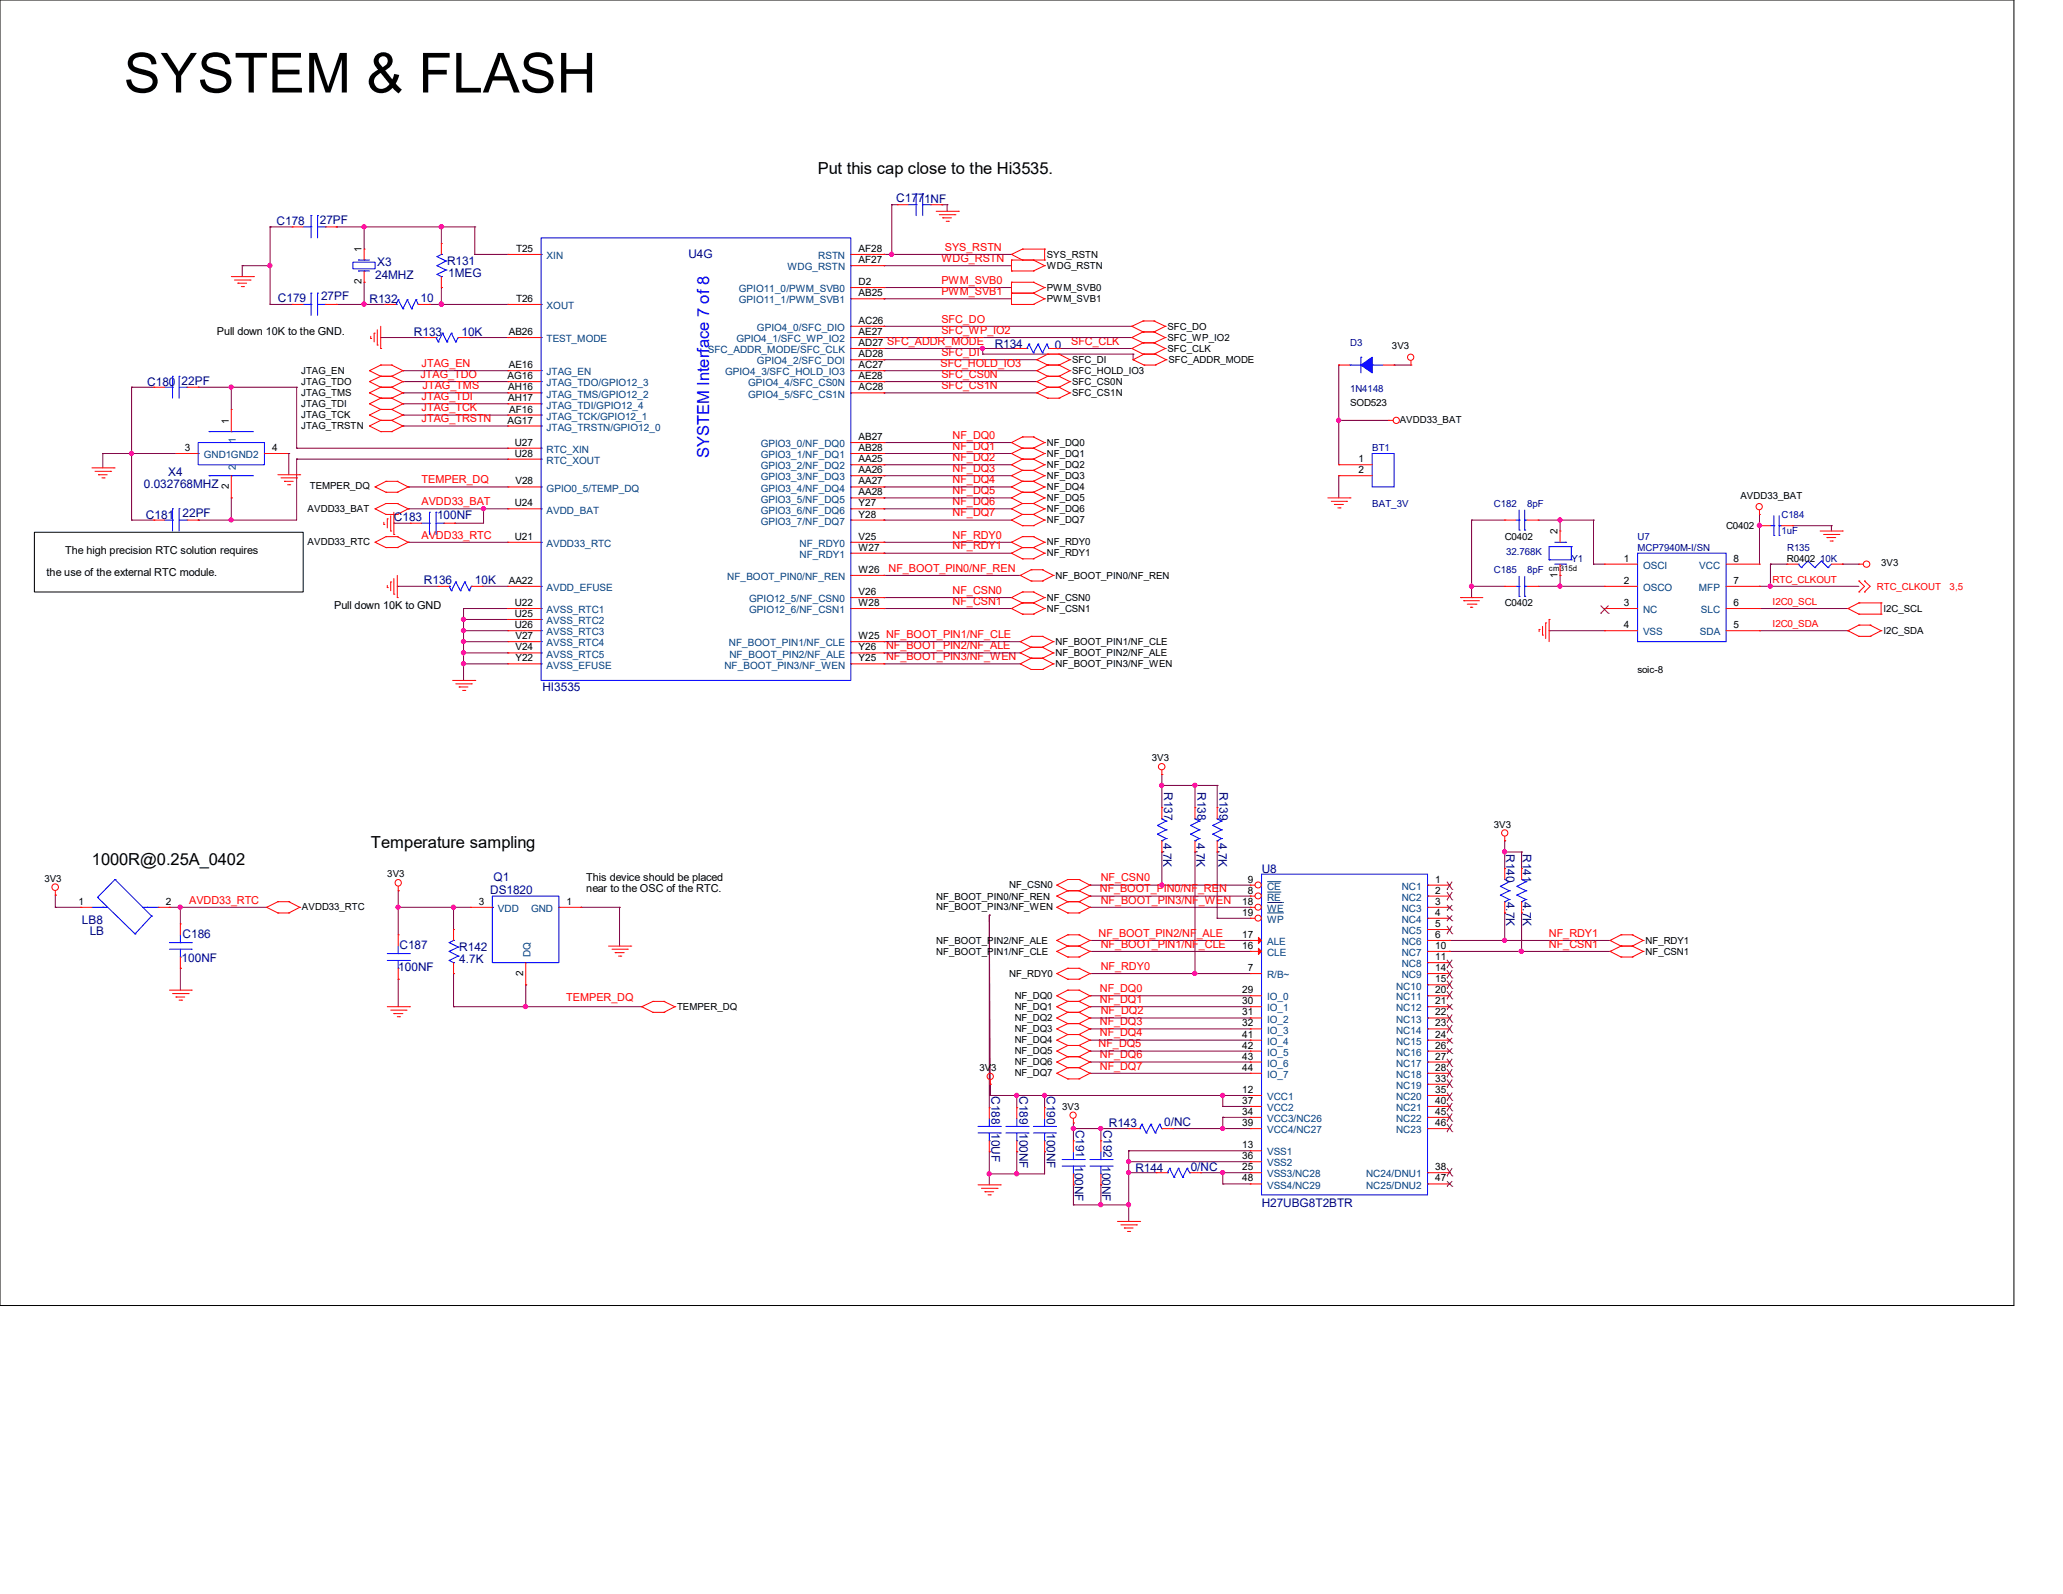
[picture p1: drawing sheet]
<svg xmlns="http://www.w3.org/2000/svg" width="279mm" height="216mm" viewBox="0 0 279 216" stroke-linecap="round" stroke-linejoin="round" font-family="sans-serif">
<defs><g id="words">
<text font-size="7.5" x="16.8" y="12.5">SYSTEM &amp; FLASH</text>
<g font-size="2.2">
<text x="110.8" y="23.6">Put this cap close to the Hi3535.</text>
<text x="12.4" y="117.1">1000R@0.25A_0402</text>
<text x="50.2" y="114.9">Temperature sampling</text>
</g>
<text font-size="2.2" fill="#00f" x="96.1" y="62.1" transform="rotate(-90 96.1 62.1)">SYSTEM Interface 7 of 8</text>
<g font-size="1.6" fill="#000080">
<text x="121.4" y="27.3">C177</text>
<text x="125.2" y="27.5">1NF</text>
<text x="37.5" y="30.5">C178</text>
<text x="43.3" y="30.4">27PF</text>
<text x="60.5" y="35.9">R131</text>
<text x="93.2" y="35">U4G</text>
<text x="37.6" y="40.9">C179</text>
<text x="43.5" y="40.7">27PF</text>
<text x="50" y="41">R132</text>
<text x="50.8" y="37.8">24MHZ</text>
<text x="51.1" y="36.1">X3</text>
<text x="56.9" y="40.9">10</text>
<text x="60.7" y="37.6">1MEG</text>
<text x="56.1" y="45.5">R133</text>
<text x="62.5" y="45.5">10K</text>
<text x="134.7" y="47.2">R134</text>
<text x="142.8" y="47.3">0</text>
<text x="19.9" y="52.2">C180</text>
<text x="24.6" y="52.1">22PF</text>
<text x="22.8" y="64.5">X4</text>
<text x="19.5" y="66">0.032768MHZ</text>
<text x="19.8" y="70.2">C181</text>
<text x="24.7" y="70.1">22PF</text>
<text x="53.3" y="70.5">C183</text>
<text x="59.2" y="70.4">100NF</text>
<text x="57.4" y="79.1">R136</text>
<text x="64.3" y="79.1">10K</text>
<text x="73.5" y="93.6">HI3535</text>
<text x="157.7" y="107.3" transform="rotate(90 157.7 107.3)">R137</text>
<text x="162.2" y="107.3" transform="rotate(90 162.2 107.3)">R138</text>
<text x="165.2" y="107.3" transform="rotate(90 165.2 107.3)">R139</text>
<text x="66.9" y="119.4">Q1</text>
<text x="157.5" y="114.2" transform="rotate(90 157.5 114.2)">4.7K</text>
<text x="162" y="114.2" transform="rotate(90 162 114.2)">4.7K</text>
<text x="165" y="114.2" transform="rotate(90 165 114.2)">4.7K</text>
<text x="170.9" y="118.2">U8</text>
<text x="204" y="115.7" transform="rotate(90 204 115.7)">R140</text>
<text x="206.2" y="115.7" transform="rotate(90 206.2 115.7)">R141</text>
<text x="11.1" y="125.1">LB8</text>
<text x="66.4" y="121">DS1820</text>
<text x="204" y="122.1" transform="rotate(90 204 122.1)">4.7K</text>
<text x="206.2" y="122.1" transform="rotate(90 206.2 122.1)">4.7K</text>
<text x="12.2" y="126.7">LB</text>
<text x="24.6" y="130.3">100NF</text>
<text x="24.7" y="127">C186</text>
<text x="53.9" y="131.5">100NF</text>
<text x="54.1" y="128.5">C187</text>
<text x="62.2" y="128.8">R142</text>
<text x="62.2" y="130.5">4.7K</text>
<text x="134.3" y="148.5" transform="rotate(90 134.3 148.5)">C188</text>
<text x="138.1" y="148.5" transform="rotate(90 138.1 148.5)">C189</text>
<text x="141.8" y="148.5" transform="rotate(90 141.8 148.5)">C190</text>
<text x="134.3" y="153.5" transform="rotate(90 134.3 153.5)">10UF</text>
<text x="138.1" y="153.5" transform="rotate(90 138.1 153.5)">100NF</text>
<text x="141.8" y="153.5" transform="rotate(90 141.8 153.5)">100NF</text>
<text x="145.7" y="153" transform="rotate(90 145.7 153)">C191</text>
<text x="149.5" y="153" transform="rotate(90 149.5 153)">C192</text>
<text x="150.2" y="152.7">R143</text>
<text x="157.7" y="152.5">0/NC</text>
<text x="145.6" y="157.9" transform="rotate(90 145.6 157.9)">100NF</text>
<text x="149.3" y="157.9" transform="rotate(90 149.3 157.9)">100NF</text>
<text x="153.8" y="158.8">R144</text>
<text x="161.3" y="158.6">0/NC</text>
<text x="170.9" y="163.4">H27UBG8T2BTR</text>
</g>
<g font-size="1.5" fill="#f00">
<text x="127.5" y="35.5">WDG_RSTN</text>
<text x="128" y="34">SYS_RSTN</text>
<text x="127.5" y="38.4">PWM_SVB0</text>
<text x="127.5" y="40">PWM_SVB1</text>
<text x="127.5" y="43.7">SFC_DO</text>
<text x="127.5" y="45.2">SFC_WP_IO2</text>
<text x="145.1" y="46.7">SFC_CLK</text>
<text x="56.9" y="51.2">JTAG_TDO</text>
<text x="57.1" y="49.7">JTAG_EN</text>
<text x="57.2" y="52.7">JTAG_TMS</text>
<text x="127.4" y="49.7">SFC_HOLD_IO3</text>
<text x="127.5" y="48.2">SFC_DI</text>
<text x="127.5" y="52.7">SFC_CS1N</text>
<text x="127.5" y="51.2">SFC_CS0N</text>
<text x="57.1" y="54.2">JTAG_TDI</text>
<text x="57.1" y="55.7">JTAG_TCK</text>
<text x="57.1" y="57.2">JTAG_TRSTN</text>
<text x="129" y="59.4">NF_DQ0</text>
<text x="57.1" y="65.4">TEMPER_DQ</text>
<text x="129" y="60.9">NF_DQ1</text>
<text x="129" y="63.9">NF_DQ3</text>
<text x="129" y="62.4">NF_DQ2</text>
<text x="129" y="65.4">NF_DQ4</text>
<text x="57.1" y="68.4">AVDD33_BAT</text>
<text x="129" y="68.4">NF_DQ6</text>
<text x="129" y="66.9">NF_DQ5</text>
<text x="129" y="69.9">NF_DQ7</text>
<text x="57.1" y="72.9">AVDD33_RTC</text>
<text x="120.3" y="77.4">NF_BOOT_PIN0/NF_REN</text>
<text x="129" y="72.9">NF_RDY0</text>
<text x="129" y="74.4">NF_RDY1</text>
<text x="129" y="80.4">NF_CSN0</text>
<text x="129" y="81.9">NF_CSN1</text>
<text x="120" y="89.4">NF_BOOT_PIN3/NF_WEN</text>
<text x="120" y="87.9">NF_BOOT_PIN2/NF_ALE</text>
<text x="149.1" y="119.4">NF_CSN0</text>
<text x="25.6" y="122.4">AVDD33_RTC</text>
<text x="149" y="120.9">NF_BOOT_PIN0/NF_REN</text>
<text x="149.1" y="122.4">NF_BOOT_PIN3/NF_WEN</text>
<text x="148.8" y="126.9">NF_BOOT_PIN2/NF_ALE</text>
<text x="149.1" y="131.4">NF_RDY0</text>
<text x="149.1" y="128.4">NF_BOOT_PIN1/NF_CLE</text>
<text x="209.8" y="126.9">NF_RDY1</text>
<text x="209.8" y="128.4">NF_CSN1</text>
<text x="76.7" y="135.6">TEMPER_DQ</text>
<text x="149" y="134.4">NF_DQ0</text>
<text x="149" y="135.8">NF_DQ1</text>
<text x="149.1" y="137.4">NF_DQ2</text>
<text x="148.8" y="141.9">NF_DQ5</text>
<text x="149" y="143.3">NF_DQ6</text>
<text x="149" y="138.9">NF_DQ3</text>
<text x="149" y="140.4">NF_DQ4</text>
<text x="149" y="144.9">NF_DQ7</text>
</g>
<g font-size="1.5">
<text x="29.4" y="45.4">Pull down 10K to the GND.</text>
<text x="8.8" y="75.1">The high precision RTC solution requires</text>
<text x="6.3" y="78.1">the use of the external RTC module.</text>
<text x="45.2" y="82.4">Pull down 10K to GND</text>
<text x="79.4" y="119.3">This device should be placed</text>
<text x="79.4" y="120.8">near to the OSC of the RTC.</text>
</g>
<g font-size="1.4">
<text x="49" y="34.2" transform="rotate(-90 49 34.2)">1</text>
<text x="69.9" y="34.1">T25</text>
<text x="116.3" y="35.6">AF27</text>
<text x="116.3" y="34.1">AF28</text>
<text x="49" y="38.5" transform="rotate(-90 49 38.5)">2</text>
<text x="69.9" y="40.9">T26</text>
<text x="116.3" y="38.6">D2</text>
<text x="116.3" y="40.1">AB25</text>
<text x="68.9" y="45.4">AB26</text>
<text x="116.3" y="46.9">AD27 SFC_ADDR_MODE</text>
<text x="116.3" y="45.4">AE27</text>
<text x="116.3" y="43.9">AC26</text>
<text x="68.7" y="51.3">AG16</text>
<text x="68.8" y="52.9">AH16</text>
<text x="68.9" y="49.9">AE16</text>
<text x="116.3" y="49.9">AC27</text>
<text x="116.3" y="52.9">AC28</text>
<text x="116.3" y="51.3">AE28</text>
<text x="116.3" y="48.4">AD28</text>
<text x="31" y="57.4" transform="rotate(-90 31 57.4)">1</text>
<text x="68.7" y="57.4">AG17</text>
<text x="68.8" y="54.4">AH17</text>
<text x="69" y="55.9">AF16</text>
<text x="116.3" y="59.6">AB27</text>
<text x="25" y="61.1">3</text>
<text x="36.9" y="61.1">4</text>
<text x="69.7" y="61.8">U28</text>
<text x="69.7" y="60.4">U27</text>
<text x="69.8" y="65.6">V28</text>
<text x="116.3" y="62.6">AA25</text>
<text x="116.3" y="61.1">AB28</text>
<text x="116.3" y="65.6">AA27</text>
<text x="116.3" y="64.1">AA26</text>
<text x="184" y="62.6">1</text>
<text x="184" y="64.1">2</text>
<text x="31" y="66.3" transform="rotate(-90 31 66.3)">2</text>
<text x="69.7" y="68.6">U24</text>
<text x="116.3" y="70.1">Y28</text>
<text x="116.3" y="68.6">Y27</text>
<text x="116.3" y="67.1">AA28</text>
<text x="69.7" y="73.1">U21</text>
<text x="116.3" y="77.6">W26</text>
<text x="116.3" y="74.6">W27</text>
<text x="116.3" y="73.1">V25</text>
<text x="210.9" y="72.4" transform="rotate(-90 210.9 72.4)">2</text>
<text x="219.9" y="76.1">1</text>
<text x="234.8" y="76.1">8</text>
<text x="68.9" y="79.1">AA22</text>
<text x="69.7" y="82.1">U22</text>
<text x="69.7" y="83.6">U25</text>
<text x="116.3" y="80.6">V26</text>
<text x="116.3" y="82.1">W28</text>
<text x="210.9" y="78.2" transform="rotate(-90 210.9 78.2)">1</text>
<text x="219.9" y="79.1">2</text>
<text x="219.9" y="82.1">3</text>
<text x="234.8" y="82.1">6</text>
<text x="234.8" y="79.1">7</text>
<text x="69.7" y="85.1">U26</text>
<text x="69.8" y="86.6">V27</text>
<text x="69.8" y="89.6">Y22</text>
<text x="69.8" y="88.1">V24</text>
<text x="116.3" y="89.6">Y25</text>
<text x="116.3" y="88.1">Y26</text>
<text x="116.3" y="86.6">W25 NF_BOOT_PIN1/NF_CLE</text>
<text x="219.9" y="85.1">4</text>
<text x="234.8" y="85.1">5</text>
<text x="169" y="119.5">9</text>
<text x="194.4" y="119.5">1</text>
<text x="10.6" y="122.6">1</text>
<text x="22.5" y="122.6">2</text>
<text x="64.8" y="122.6">3</text>
<text x="76.7" y="122.6">1</text>
<text x="168.3" y="122.6">18</text>
<text x="168.3" y="124">19</text>
<text x="169" y="121">8</text>
<text x="194.4" y="121">2</text>
<text x="194.4" y="122.6">3</text>
<text x="194.4" y="124">4</text>
<text x="194.4" y="125.6">5</text>
<text x="168.3" y="128.5">16</text>
<text x="168.3" y="127">17</text>
<text x="169" y="131.5">7</text>
<text x="194.4" y="127">6</text>
<text x="194.4" y="128.5">10</text>
<text x="194.4" y="130">11</text>
<text x="194.4" y="131.5">14</text>
<text x="70.9" y="132.2" transform="rotate(-90 70.9 132.2)">2</text>
<text x="168.3" y="134.5">29</text>
<text x="168.3" y="136">30</text>
<text x="168.3" y="137.5">31</text>
<text x="194.4" y="133.1">15</text>
<text x="194.4" y="134.5">20</text>
<text x="194.4" y="136">21</text>
<text x="194.4" y="137.5">22</text>
<text x="168.3" y="139">32</text>
<text x="168.3" y="140.5">41</text>
<text x="168.3" y="142">42</text>
<text x="168.3" y="143.5">43</text>
<text x="194.4" y="139">23</text>
<text x="194.4" y="140.5">24</text>
<text x="194.4" y="142">26</text>
<text x="194.4" y="143.5">27</text>
<text x="168.3" y="148">12</text>
<text x="168.3" y="149.5">37</text>
<text x="168.3" y="145">44</text>
<text x="194.4" y="145">28</text>
<text x="194.4" y="146.5">33</text>
<text x="194.4" y="148">35</text>
<text x="194.4" y="149.5">40</text>
<text x="168.3" y="155.5">13</text>
<text x="168.3" y="151">34</text>
<text x="168.3" y="152.5">39</text>
<text x="194.4" y="151">45</text>
<text x="194.4" y="152.5">46</text>
<text x="168.3" y="158.5">25</text>
<text x="168.3" y="157">36</text>
<text x="168.3" y="160">48</text>
<text x="194.4" y="158.5">38</text>
<text x="194.4" y="160">47</text>
</g>
<g font-size="1.4" fill="#004080">
<text x="74" y="35.1">XIN</text>
<text x="110.8" y="35.1">RSTN</text>
<text x="74" y="41.9">XOUT</text>
<text x="100.1" y="39.6">GPIO11_0/PWM_SVB0</text>
<text x="100.1" y="41.1">GPIO11_1/PWM_SVB1</text>
<text x="106.7" y="36.6">WDG_RSTN</text>
<text x="74" y="46.4">TEST_MODE</text>
<text x="95.9" y="47.8">SFC_ADDR_MODE/SFC_CLK</text>
<text x="99.7" y="46.4">GPIO4_1/SFC_WP_IO2</text>
<text x="102.5" y="44.8">GPIO4_0/SFC_DIO</text>
<text x="74" y="52.3">JTAG_TDO/GPIO12_3</text>
<text x="74" y="53.8">JTAG_TMS/GPIO12_2</text>
<text x="74" y="50.8">JTAG_EN</text>
<text x="98.2" y="50.8">GPIO4_3/SFC_HOLD_IO3</text>
<text x="101.3" y="53.8">GPIO4_5/SFC_CS1N</text>
<text x="101.3" y="52.3">GPIO4_4/SFC_CS0N</text>
<text x="102.5" y="49.4">GPIO4_2/SFC_DOI</text>
<text x="32" y="60" transform="rotate(-90 32 60)">1</text>
<text x="74" y="55.3">JTAG_TDI/GPIO12_4</text>
<text x="74" y="56.9">JTAG_TCK/GPIO12_1</text>
<text x="74" y="58.3">JTAG_TRSTN/GPIO12_0</text>
<text x="27.6" y="62.1">GND1GND2</text>
<text x="32" y="63.7" transform="rotate(-90 32 63.7)">2</text>
<text x="74" y="62.8">RTC_XOUT</text>
<text x="74" y="61.3">RTC_XIN</text>
<text x="103" y="63.6">GPIO3_2/NF_DQ2</text>
<text x="103" y="62.1">GPIO3_1/NF_DQ1</text>
<text x="103" y="65.1">GPIO3_3/NF_DQ3</text>
<text x="103" y="60.6">GPIO3_0/NF_DQ0</text>
<text x="74" y="69.6">AVDD_BAT</text>
<text x="74" y="66.6">GPIO0_5/TEMP_DQ</text>
<text x="103" y="71.1">GPIO3_7/NF_DQ7</text>
<text x="103" y="69.6">GPIO3_6/NF_DQ6</text>
<text x="103" y="68.1">GPIO3_5/NF_DQ5</text>
<text x="103" y="66.6">GPIO3_4/NF_DQ4</text>
<text x="74" y="74.1">AVDD33_RTC</text>
<text x="108.3" y="75.6">NF_RDY1</text>
<text x="108.3" y="74.1">NF_RDY0</text>
<text x="222.5" y="77">OSCI</text>
<text x="230.1" y="77">VCC</text>
<text x="74" y="83.1">AVSS_RTC1</text>
<text x="74" y="80.1">AVDD_EFUSE</text>
<text x="98.5" y="78.6">NF_BOOT_PIN0/NF_REN</text>
<text x="101.5" y="81.6">GPIO12_5/NF_CSN0</text>
<text x="101.5" y="83.1">GPIO12_6/NF_CSN1</text>
<text x="222.5" y="80.1">OSCO</text>
<text x="222.5" y="83.1">NC</text>
<text x="230.1" y="80.1">MFP</text>
<text x="230.3" y="83.1">SLC</text>
<text x="74" y="87.5">AVSS_RTC4</text>
<text x="74" y="84.5">AVSS_RTC2</text>
<text x="74" y="86.1">AVSS_RTC3</text>
<text x="74" y="89.1">AVSS_RTC5</text>
<text x="98.7" y="87.5">NF_BOOT_PIN1/NF_CLE</text>
<text x="98.8" y="89.1">NF_BOOT_PIN2/NF_ALE</text>
<text x="222.5" y="86.1">VSS</text>
<text x="230.2" y="86.1">SDA</text>
<text x="74" y="90.6">AVSS_EFUSE</text>
<text x="98.1" y="90.6">NF_BOOT_PIN3/NF_WEN</text>
<text x="67.4" y="123.5">VDD</text>
<text x="71.9" y="123.5">GND</text>
<text x="171.6" y="122">RE</text>
<text x="171.6" y="120.5">CE</text>
<text x="171.6" y="123.5">WE</text>
<text x="171.6" y="125">WP</text>
<text x="189.8" y="120.5">NC1</text>
<text x="189.8" y="122">NC2</text>
<text x="189.8" y="123.5">NC3</text>
<text x="189.8" y="125">NC4</text>
<text x="71.8" y="129.6" transform="rotate(-90 71.8 129.6)">DQ</text>
<text x="171.6" y="129.5">CLE</text>
<text x="171.6" y="128">ALE</text>
<text x="189.8" y="126.5">NC5</text>
<text x="189.8" y="128">NC6</text>
<text x="189.8" y="129.5">NC7</text>
<text x="189.8" y="131">NC8</text>
<text x="171.6" y="132.5">R/B~</text>
<text x="171.6" y="135.5">IO_0</text>
<text x="171.6" y="137">IO_1</text>
<text x="189.1" y="134">NC10</text>
<text x="189.1" y="135.5">NC11</text>
<text x="189.1" y="137">NC12</text>
<text x="189.8" y="132.5">NC9</text>
<text x="171.6" y="138.5">IO_2</text>
<text x="171.6" y="140">IO_3</text>
<text x="171.6" y="141.5">IO_4</text>
<text x="171.6" y="143">IO_5</text>
<text x="189.1" y="138.5">NC13</text>
<text x="189.1" y="140">NC14</text>
<text x="189.1" y="141.5">NC15</text>
<text x="189.1" y="143">NC16</text>
<text x="171.6" y="149">VCC1</text>
<text x="171.6" y="144.5">IO_6</text>
<text x="171.6" y="146">IO_7</text>
<text x="189.1" y="144.5">NC17</text>
<text x="189.1" y="146">NC18</text>
<text x="189.1" y="147.5">NC19</text>
<text x="189.1" y="149">NC20</text>
<text x="171.6" y="152">VCC3/NC26</text>
<text x="171.6" y="150.5">VCC2</text>
<text x="171.6" y="153.5">VCC4/NC27</text>
<text x="189.1" y="150.5">NC21</text>
<text x="189.1" y="152">NC22</text>
<text x="189.1" y="153.5">NC23</text>
<text x="171.6" y="156.5">VSS1</text>
<text x="171.6" y="159.5">VSS3/NC28</text>
<text x="171.6" y="158">VSS2</text>
<text x="171.6" y="161">VSS4/NC29</text>
<text x="185" y="159.5">NC24/DNU1</text>
<text x="185" y="161">NC25/DNU2</text>
</g>
<g font-size="1.3">
<text x="141.8" y="34.9">SYS_RSTN</text>
<text x="141.8" y="36.4">WDG_RSTN</text>
<text x="141.8" y="39.4">PWM_SVB0</text>
<text x="141.8" y="40.9">PWM_SVB1</text>
<text x="158.1" y="44.7">SFC_DO</text>
<text x="158.1" y="46.1">SFC_WP_IO2</text>
<text x="158.1" y="47.6">SFC_CLK</text>
<text x="188.5" y="47.3">3V3</text>
<text x="40.8" y="50.6">JTAG_EN</text>
<text x="40.8" y="52.2">JTAG_TDO</text>
<text x="40.8" y="53.6">JTAG_TMS</text>
<text x="145.2" y="49.1">SFC_DI</text>
<text x="145.2" y="50.6">SFC_HOLD_IO3</text>
<text x="145.2" y="52.2">SFC_CS0N</text>
<text x="145.2" y="53.6">SFC_CS1N</text>
<text x="158.3" y="49.1">SFC_ADDR_MODE</text>
<text x="40.8" y="55.1">JTAG_TDI</text>
<text x="40.8" y="58.1">JTAG_TRSTN</text>
<text x="40.8" y="56.6">JTAG_TCK</text>
<text x="182.8" y="55">SOD523</text>
<text x="189.6" y="57.2">AVDD33_BAT</text>
<text x="141.8" y="60.4">NF_DQ0</text>
<text x="141.8" y="61.9">NF_DQ1</text>
<text x="141.8" y="63.4">NF_DQ2</text>
<text x="141.8" y="64.9">NF_DQ3</text>
<text x="41.7" y="69.4">AVDD33_BAT</text>
<text x="42" y="66.2">TEMPER_DQ</text>
<text x="141.8" y="66.4">NF_DQ4</text>
<text x="141.8" y="67.9">NF_DQ5</text>
<text x="141.8" y="69.4">NF_DQ6</text>
<text x="141.8" y="70.9">NF_DQ7</text>
<text x="233.8" y="71.6">C0402</text>
<text x="235.7" y="67.6">AVDD33_BAT</text>
<text x="41.7" y="73.9">AVDD33_RTC</text>
<text x="141.8" y="73.9">NF_RDY0</text>
<text x="141.8" y="75.4">NF_RDY1</text>
<text x="203.8" y="73.1">C0402</text>
<text x="242" y="76.1">R0402</text>
<text x="254.8" y="76.7">3V3</text>
<text x="141.8" y="81.4">NF_CSN0</text>
<text x="141.8" y="82.8">NF_CSN1</text>
<text x="143" y="78.4">NF_BOOT_PIN0/NF_REN</text>
<text x="203.8" y="82.1">C0402</text>
<text x="255.1" y="82.8">I2C_SCL</text>
<text x="143" y="87.4">NF_BOOT_PIN1/NF_CLE</text>
<text x="143" y="88.9">NF_BOOT_PIN2/NF_ALE</text>
<text x="255.1" y="85.9">I2C_SDA</text>
<text x="143" y="90.3">NF_BOOT_PIN3/NF_WEN</text>
<text x="221.8" y="91.1">soic-8</text>
<text x="156" y="103.1">3V3</text>
<text x="202.3" y="112.1">3V3</text>
<text x="6" y="119.4">3V3</text>
<text x="52.5" y="118.8">3V3</text>
<text x="40.9" y="123.3">AVDD33_RTC</text>
<text x="126.8" y="121.8">NF_BOOT_PIN0/NF_REN</text>
<text x="126.8" y="123.3">NF_BOOT_PIN3/NF_WEN</text>
<text x="136.7" y="120.3">NF_CSN0</text>
<text x="126.8" y="127.8">NF_BOOT_PIN2/NF_ALE</text>
<text x="126.8" y="129.3">NF_BOOT_PIN1/NF_CLE</text>
<text x="222.9" y="127.8">NF_RDY1</text>
<text x="222.9" y="129.3">NF_CSN1</text>
<text x="91.7" y="136.8">TEMPER_DQ</text>
<text x="136.7" y="132.3">NF_RDY0</text>
<text x="137.4" y="135.3">NF_DQ0</text>
<text x="137.4" y="136.8">NF_DQ1</text>
<text x="137.4" y="138.3">NF_DQ2</text>
<text x="137.4" y="139.8">NF_DQ3</text>
<text x="137.4" y="141.3">NF_DQ4</text>
<text x="137.4" y="142.8">NF_DQ5</text>
<text x="132.6" y="145">3V3</text>
<text x="137.4" y="144.3">NF_DQ6</text>
<text x="137.4" y="145.8">NF_DQ7</text>
<text x="143.9" y="150.3">3V3</text>
</g>
<g font-size="1.3" fill="#000080">
<text x="182.8" y="46.9">D3</text>
<text x="182.8" y="53">1N4148</text>
<text x="185.9" y="61.1">BT1</text>
<text x="185.9" y="68.6">BAT_3V</text>
<text x="202.3" y="68.6">C182</text>
<text x="206.8" y="68.6">8pF</text>
<text x="241.3" y="70.1">C184</text>
<text x="202.3" y="77.6">C185</text>
<text x="204" y="75.2">32.768K</text>
<text x="206.8" y="77.6">8pF</text>
<text x="212.8" y="76.1">Y1</text>
<text x="221.8" y="73.1">U7</text>
<text x="221.8" y="74.6">MCP7940M-I/SN</text>
<text x="241.3" y="72.4">1uF</text>
<text x="242" y="74.6">R135</text>
<text x="246.5" y="76.1">10K</text>
</g>
<g font-size="1.3" fill="#f00">
<text x="240.1" y="78.9">RTC_CLKOUT</text>
<text x="240.1" y="81.9">I2C0_SCL</text>
<text x="254.2" y="79.9">RTC_CLKOUT</text>
<text x="264" y="79.9">3,5</text>
<text x="240.1" y="84.9">I2C0_SDA</text>
</g>
<text font-size="1.1" x="209.8" y="77.4">cm315d</text>
</g></defs>
<path d="M0 0h272.8v176.8h-272.8zM4.7 72.1h36.4v8.1h-36.4z" fill="none" stroke="#000" stroke-width=".14"/>
<g fill="none" stroke="#800040" stroke-width=".14">
<path d="M32.8 36h.1M32.8 36h3.8M32.8 36v1.5M36.6 30.7h.1M36.6 36h.1M36.6 30.7v10.5M36.6 30.7h3M45.6 30.7h.1M45.6 30.7h18.7M49.3 38.2h.1M49.3 30.7h.1M49.3 30.7v3"/>
<path d="M49.3 38.2v3M59.8 30.7h.1M59.8 38.9h.1M59.8 30.7v2.3M59.8 38.9v2.3M64.3 30.7h.1M64.3 34.5h.1M64.3 34.5h4.5M64.3 30.7v3.8M119.7 36h.1M119.7 38.9h.1M119.7 34.5h.1"/>
<path d="M119.7 36h17.3M119.7 34.5h17.3M119.7 38.9h17.3M120.8 27.7h.1M120.8 34.5h.1M120.8 27.7h.7M120.8 27.7v6.8M127.6 27.7h.1M127.6 27.7h.7M128.3 27.7h.1M128.3 27.7v.9M17.8 52.5h.1"/>
<path d="M17.8 52.5v17.9M17.8 52.5h3M26.8 52.5h.1M26.8 52.5h13.4M31.3 52.5h.1M31.3 52.5v3M36.6 41.2h.1M36.6 41.2h3M40.2 52.5h.1M40.2 52.5v8.2M45.6 41.2h.1M45.6 41.2h6.6"/>
<path d="M49.3 41.2h.1M51.6 45.7h.1M51.6 45.7h5.9M54.6 51.7h.1M54.6 53.2h.1M54.6 54.7h.1M54.6 56.2h.1M54.6 57.7h.1M54.6 50.2h.1M54.6 50.2h14.2M54.6 53.2h14.2M54.6 51.7h14.2"/>
<path d="M54.6 54.7h14.2M54.6 56.2h14.2M54.6 57.7h14.2M58.2 41.2h.1M58.2 41.2h10.6M59.8 41.2h.1M63.5 45.7h.1M63.5 45.7h5.3M119.7 59.9h.1M119.7 44.2h.1M119.7 48.7h.1M119.7 50.2h.1"/>
<path d="M119.7 53.2h.1M119.7 51.7h.1M119.7 40.5h.1M119.7 45.7h.1M119.7 47.2h.1M119.7 59.9h17.3M119.7 47.2h17.9M119.7 45.7h33.6M119.7 44.2h33.6M119.7 48.7h20.7M119.7 50.2h20.7M119.7 53.2h20.7"/>
<path d="M119.7 51.7h20.7M119.7 40.5h17.3M133.1 47.2h.1M133.1 48h.1M133.1 47.2v.8M133.1 48h20.4M143.6 47.2h.1M143.6 47.2h9.7M153.5 48h.1M153.5 48.7h.1M153.5 48v.7M181.3 49.4h.1"/>
<path d="M181.3 56.9h.1M181.3 49.4v13.5M181.3 56.9h6.8M188.8 49.4h.1M188.8 49.4h2.3M13.9 61.4h.1M13.9 61.4h9.9M13.9 61.4v2M17.8 70.4h.1M17.8 61.4h.1M17.8 70.4h3M26.8 70.4h.1"/>
<path d="M31.3 70.4h.1M31.3 67.4h.1M31.3 67.4v3M38.8 61.4h.1M38.8 61.4h.3M39.1 61.4h.1M39.1 61.4v2.9M40.2 60.7h.1M40.2 62.2h.1M40.2 62.2v8.2h-13.4M40.2 60.7h28.6M40.2 62.2h28.6"/>
<path d="M53.3 70.9h.1M53.3 70.9h2.3M53.8 79.4h.1M53.8 79.4h5.6M55.3 73.4h.1M55.3 68.9h.1M55.3 66h.1M55.3 73.4h13.5M55.3 68.9h13.5M55.3 66h13.5M61.6 70.9h.1M65.3 79.4h.1"/>
<path d="M65.3 79.4h3.5M65.5 68.9h.1M65.5 68.9v2h-3.9M119.7 68.9h.1M119.7 61.4h.1M119.7 64.4h.1M119.7 62.9h.1M119.7 67.4h.1M119.7 66h.1M119.7 70.4h.1M119.7 73.4h.1M119.7 74.9h.1"/>
<path d="M119.7 77.9h.1M119.7 73.4h17.3M119.7 70.4h17.3M119.7 61.4h17.3M119.7 68.9h17.3M119.7 66h17.3M119.7 64.4h17.3M119.7 62.9h17.3M119.7 67.4h17.3M119.7 74.9h17.3M119.7 77.9h18.5M181.3 64.4h.1"/>
<path d="M181.3 64.4v3M199.3 79.4h.1M199.3 70.4h.1M199.3 79.4h4.5M199.3 70.4h4.5M199.3 70.4v10.5M208.3 79.4h9M208.3 70.4h7.5M211.3 70.4h.1M211.3 77.9h.1M211.3 79.4h.1M211.3 70.4v1.5"/>
<path d="M211.3 77.9v1.5M215.8 70.4h.1M215.8 76.4h.1M215.8 70.4v6M215.8 76.4h1.5M238.3 71.2h.1M238.3 79.4h.1M238.3 79.4h13.5M238.3 69.7v6.7M239.8 76.4h.1M239.8 79.4h.1M239.8 76.4h2.2"/>
<path d="M239.8 76.4v3M242.8 71.2h.1M242.8 71.2h5.2M248 71.2h.1M248 71.2v.7M249.5 76.4h.1M249.5 76.4h2.3M62.8 89.9h.1M62.8 88.4h.1M62.8 86.9h.1M62.8 85.4h.1M62.8 83.9h.1"/>
<path d="M62.8 82.4h.1M62.8 82.4v9.8M62.8 89.9h6M62.8 88.4h6M62.8 86.9h6M62.8 85.4h6M62.8 83.9h6M62.8 82.4h6M119.7 80.9h.1M119.7 82.4h.1M119.7 89.9h.1M119.7 88.4h.1"/>
<path d="M119.7 86.9h.1M119.7 89.9h18.5M119.7 88.4h18.5M119.7 86.9h18.5M119.7 82.4h17.3M119.7 80.9h17.3M199.3 80.9h.1M209.8 85.4h.1M209.8 85.4h7.5M238.3 85.4h12M238.3 82.4h12M250.3 82.4h.1"/>
<path d="M250.3 85.4h.1M147.6 119.9h.1M147.6 119.9h21.7M157.4 119.9h.1M157.4 115.4h.1M157.4 106.4h.1M157.4 104.9h.1M157.4 104.9v4.5M157.4 115.4v4.5M157.4 106.4h7.4M161.8 106.4h.1M161.8 115.4h.1"/>
<path d="M161.8 106.4v3M161.8 115.4v16.5M164.8 106.4h.1M164.8 115.4h.1M164.8 106.4v3M164.8 115.4v9M203.8 115.4h.1M203.8 113.9h.1M203.8 113.9v3.7M203.8 115.4h2.3M206.1 115.4h.1M206.1 115.4v2.2"/>
<path d="M7.5 121.2h.1M7.5 122.9h.1M7.5 122.9h3.4M7.5 121.2v1.7M22.9 122.9h.1M22.9 122.9h13.2M24.4 122.9h.1M24.4 131.1h.1M24.4 122.9v2.2M24.4 131.1v3M53.9 132.6h.1M53.9 122.9h.1"/>
<path d="M53.9 120.6h.1M53.9 122.9h9.8M53.9 120.6v6M53.9 132.6v3.8M61.4 131.9h.1M61.4 136.4h.1M61.4 122.9h.1M61.4 136.4h25.5M61.4 122.9v3M61.4 131.9v4.5M71.2 136.4h.1M71.2 133.4h.1"/>
<path d="M71.2 133.4v3M78.7 122.9h.1M78.7 122.9h5.2M83.9 122.9h.1M83.9 122.9v5.2M134 124h.1M134 124v26M134 124l.1 24.4M147.6 134.9h.1M147.6 136.4h.1M147.6 139.4h.1M147.6 137.9h.1"/>
<path d="M147.6 131.9h.1M147.6 122.9h.1M147.6 127.4h.1M147.6 128.9h.1M147.6 121.4h.1M147.6 134.9h21.7M147.6 122.9h21.7M147.6 136.4h21.7M147.6 139.4h21.7M147.6 137.9h21.7M147.6 131.9h21.7M147.6 127.4h21.7"/>
<path d="M147.6 128.9h21.7M147.6 121.4h21.7M161.8 131.9h.1M164.8 124.4h.1M164.8 124.4h4.5M196.3 127.4h.1M196.3 128.9h.1M196.3 127.4h21.8M196.3 128.9h21.8M203.8 127.4h.1M203.8 123.7h.1M203.8 123.7v3.7"/>
<path d="M206.1 128.9h.1M206.1 123.7h.1M206.1 123.7v5.2M134 159h.1M134 156h.1M134 156v4.5M134.1 148.4h.1M134.1 146.9h.1M134.1 148.4h35.2M134.1 146.9v1.5M137.7 159h.1M137.7 148.4h.1"/>
<path d="M137.7 156h.1M137.7 148.4v1.6M137.7 156v3M141.5 156h.1M141.5 148.4h.1M141.5 156v3h-7.5M141.5 148.4v1.6M145.4 152.9h.1M145.4 152.1h.1M145.4 152.1v2.4M145.4 152.9h7.5M147.6 143.8h.1"/>
<path d="M147.6 142.4h.1M147.6 140.9h.1M147.6 145.4h.1M147.6 143.8h21.7M147.6 142.4h21.7M147.6 140.9h21.7M147.6 145.4h21.7M149.1 152.9h.1M149.1 152.9v1.6M152.9 158.8h.1M152.9 157.4h.1M152.9 155.9h.1"/>
<path d="M152.9 158.8h3.7M152.9 155.9v9.5M152.9 157.4h16.4M152.9 155.9h16.4M158.8 152.9h.1M158.8 152.9h10.5M162.6 158.8h.1M162.6 158.8h6.7M165.6 148.4h.1M165.6 149.9h.1M165.6 158.8h.1M165.6 152.9h.1"/>
<path d="M165.6 151.3h.1M165.6 148.4v1.5M165.6 151.3v1.6M165.6 158.8v1.6M165.6 149.9h3.7M165.6 151.3h3.7M145.4 160.5h.1M145.4 163.2h.1M145.4 160.5v2.7M145.4 163.2h7.5M149.1 163.2h.1M149.1 160.5h.1"/>
<path d="M149.1 160.5v2.7M152.9 163.2h.1M165.6 160.4h.1M165.6 160.4h3.7"/>
</g>
<g fill="#f0f" stroke="#f0f" stroke-width=".14">
<circle cx="24.4" cy="122.9" r=".28"/>
<circle cx="134" cy="159" r=".28"/>
<circle cx="137.7" cy="159" r=".28"/>
<circle cx="152.8" cy="158.8" r=".28"/>
<circle cx="152.8" cy="157.3" r=".28"/>
<circle cx="152.8" cy="163.2" r=".28"/>
<circle cx="149.1" cy="163.2" r=".28"/>
<circle cx="17.8" cy="61.4" r=".28"/>
<circle cx="36.6" cy="36" r=".28"/>
<circle cx="62.8" cy="89.9" r=".28"/>
<circle cx="62.8" cy="88.4" r=".28"/>
<circle cx="62.8" cy="86.9" r=".28"/>
<circle cx="62.8" cy="85.4" r=".28"/>
<circle cx="62.8" cy="83.9" r=".28"/>
<circle cx="65.5" cy="68.9" r=".28"/>
<circle cx="71.2" cy="136.3" r=".29"/>
<circle cx="157.3" cy="119.9" r=".28"/>
<circle cx="149.1" cy="152.8" r=".28"/>
<circle cx="145.4" cy="152.8" r=".28"/>
<circle cx="141.5" cy="148.4" r=".28"/>
<circle cx="137.7" cy="148.4" r=".28"/>
<circle cx="165.6" cy="148.4" r=".28"/>
<circle cx="157.3" cy="106.4" r=".28"/>
<circle cx="161.8" cy="106.4" r=".28"/>
<circle cx="203.8" cy="115.4" r=".28"/>
<circle cx="61.4" cy="122.9" r=".28"/>
<circle cx="53.9" cy="122.9" r=".28"/>
<circle cx="161.8" cy="131.8" r=".28"/>
<circle cx="203.8" cy="127.4" r=".28"/>
<circle cx="206" cy="128.8" r=".29"/>
<circle cx="165.6" cy="152.8" r=".28"/>
<circle cx="49.3" cy="41.2" r=".29"/>
<circle cx="59.8" cy="30.7" r=".29"/>
<circle cx="49.3" cy="30.7" r=".28"/>
<circle cx="59.8" cy="41.2" r=".3"/>
<circle cx="31.3" cy="52.4" r=".28"/>
<circle cx="31.3" cy="70.4" r=".28"/>
<circle cx="165.6" cy="158.8" r=".28"/>
<circle cx="120.8" cy="34.4" r=".28"/>
<circle cx="133.1" cy="47.2" r=".29"/>
<circle cx="199.3" cy="79.4" r=".28"/>
<circle cx="211.3" cy="70.4" r=".28"/>
<circle cx="238.3" cy="71.2" r=".29"/>
<circle cx="211.3" cy="79.4" r=".28"/>
<circle cx="239.8" cy="79.4" r=".28"/>
<circle cx="181.3" cy="56.9" r=".28"/>
</g>
<g fill="none" stroke="#f00" stroke-width=".14">
<path d="M31.3 37.5h3M31.7 37.9h2.2M32.2 38.4h.1M32.2 38.4h1.2M32.7 38.8h.3M33 38.8h.1M33.9 37.9h.1M34.3 37.5h.1M39.6 30.7h.1M39.6 30.7h1.5M44.1 30.7h1.5M45.6 30.7h.1"/>
<path d="M49.3 33.7h.1M49.3 38.2h.1M49.3 33.7v1.5M49.3 36.7v1.5M59.8 38.9h.1M59.8 33h.1M59.8 33v1.5M59.8 37.5v1.4M68.8 34.5h.1M68.8 34.5h4.5M115.2 38.9h4.5M115.2 36h4.5"/>
<path d="M115.2 34.5h4.5M119.7 38.9h.1M119.7 36h.1M119.7 34.5h.1M126.8 28.6h3M127.2 29.1h2.1M127.7 29.5h.1M127.7 29.5h1.2M128.1 30h.3M128.4 30h.1M129.3 29.1h.1M129.8 28.6h.1"/>
<path d="M137 34.5h.1M137 36.7h.1M137 35.2h.1M137 39.7h.1M137 38.2h.1M137 35.2h4.5M137 34.5l1.5 .7M137 36.7h3M137 35.2v1.5M137 38.2v3M137 38.2h3M137 39.7h3"/>
<path d="M138.5 33.7h.1M138.5 35.2h.1M138.5 33.7l-1.5 .8M138.5 33.7h3M140 35.2h.1M140 36.7h.1M140 38.2h.1M140 39.7h.1M140 35.2l1.5 .8M140 38.2l1.5 .7M140 39.7l1.5 .8M141.5 33.7h.1"/>
<path d="M141.5 35.2h.1M141.5 36h.1M141.5 38.9h.1M141.5 33.7v1.5M141.5 36l-1.5 .7M141.5 38.9l-1.5 .8M20.8 52.5h.1M20.8 52.5h1.5M25.3 52.5h1.5M26.8 52.5h.1M50 50.2h.1M50 51.7h.1"/>
<path d="M50 54.7h.1M50 53.2h.1M50 57.7h.1M50 56.2h.1M50 50.2l1.6 .8M50 51.7l1.6 .8M50 54.7l1.6 .8M50 53.2l1.6 .7M50 57.7l1.6 .8M50 56.2l1.6 .7M50.2 45.8h.1M50.2 45.6v.2"/>
<path d="M50.7 45.1h.1M50.7 45.1v1.2M51.1 46.7h.1M51.1 44.7v2M51.6 49.4h.1M51.6 51h.1M51.6 52.5h.1M51.6 53.9h.1M51.6 55.5h.1M51.6 56.9h.1M51.6 58.5h.1M51.6 47.2h.1"/>
<path d="M51.6 49.4l-1.6 .8M51.6 49.4h1.4M51.6 51h1.4M51.6 52.5h1.4M51.6 53.9h1.4M51.6 51l-1.6 .7M51.6 53.9l-1.6 .8M51.6 55.5h1.4M51.6 52.5l-1.6 .7M51.6 56.9l-1.6 .8M51.6 56.9h1.4M51.6 58.5h1.4"/>
<path d="M51.6 55.5l-1.6 .7M51.6 44.2v3M53 49.4h.1M53 51h.1M53 52.5h.1M53 53.9h.1M53 55.5h.1M53 56.9h.1M53 58.5h.1M53 49.4l1.6 .8M53 51l1.6 .7M53 53.9l1.6 .8"/>
<path d="M53 52.5l1.6 .7M53 56.9l1.6 .8M53 55.5l1.6 .7M54.6 50.2h.1M54.6 51.7h.1M54.6 54.7h.1M54.6 53.2h.1M54.6 57.7h.1M54.6 56.2h.1M54.6 50.2l-1.6 .8M54.6 51.7l-1.6 .8M54.6 54.7l-1.6 .8"/>
<path d="M54.6 53.2l-1.6 .7M54.6 57.7l-1.6 .8M54.6 56.2l-1.6 .7M57.5 45.7h.1M57.5 45.7h1.6M62.1 45.7h1.4M63.5 45.7h.1M68.8 54.7h.1M68.8 51.7h.1M68.8 53.2h.1M68.8 56.2h.1M68.8 57.7h.1"/>
<path d="M68.8 50.2h.1M68.8 45.7h.1M68.8 41.2h.1M68.8 41.2h4.5M68.8 50.2h4.5M68.8 54.7h4.5M68.8 51.7h4.5M68.8 53.2h4.5M68.8 56.2h4.5M68.8 57.7h4.5M68.8 45.7h4.5M115.2 47.2h4.5"/>
<path d="M115.2 50.2h4.5M115.2 51.7h4.5M115.2 53.2h4.5M115.2 59.9h4.5M115.2 48.7h4.5M115.2 45.7h4.5M115.2 44.2h4.5M115.2 40.5h4.5M119.7 50.2h.1M119.7 59.9h.1M119.7 53.2h.1M119.7 51.7h.1"/>
<path d="M119.7 48.7h.1M119.7 47.2h.1M119.7 45.7h.1M119.7 44.2h.1M119.7 40.5h.1M137 41.2h.1M137 59.9h.1M137 41.2h3M137 59.9l1.5 .8M137.6 47.2h.1M137.6 47.2h1.5M138.5 59.2h.1"/>
<path d="M138.5 59.2l-1.5 .7M138.5 59.2h1.5M140 41.2h.1M140 59.2h.1M140 59.2l1.5 .7M140.4 48.7h.1M140.4 50.2h.1M140.4 51.7h.1M140.4 53.2h.1M140.4 48.7l1.5 .7M140.4 50.2l1.5 .8M140.4 51.7l1.5 .8"/>
<path d="M140.4 53.2l1.5 .7M141.5 40.5h.1M141.5 59.9h.1M141.5 40.5l-1.5 .7M141.5 59.9l-1.5 .8M141.9 48h.1M141.9 49.4h.1M141.9 51h.1M141.9 52.5h.1M141.9 53.9h.1M141.9 49.4h1.5M141.9 51h1.5"/>
<path d="M141.9 48h1.5M141.9 48l-1.5 .7M141.9 49.4l-1.5 .8M141.9 51l-1.5 .7M141.9 52.5h1.5M141.9 52.5l-1.5 .7M141.9 53.9h1.5M142.1 47.2h1.5M143.4 48h.1M143.4 49.4h.1M143.4 51h.1M143.4 52.5h.1"/>
<path d="M143.4 53.9h.1M143.4 48l1.5 .7M143.4 49.4l1.5 .8M143.4 51l1.5 .7M143.4 52.5l1.5 .7M143.6 47.2h.1M144.9 48.7h.1M144.9 50.2h.1M144.9 51.7h.1M144.9 53.2h.1M144.9 48.7l-1.5 .7M144.9 50.2l-1.5 .8"/>
<path d="M144.9 51.7l-1.5 .8M144.9 53.2l-1.5 .7M153.3 44.2h.1M153.3 45.7h.1M153.3 47.2h.1M153.3 44.2l1.5 .8M153.3 45.7l1.5 .7M153.3 47.2l1.5 .8M153.5 48.7h.1M153.5 48.7l1.4 .7M154.8 43.5h.1M154.8 45h.1"/>
<path d="M154.8 46.4h.1M154.8 48h.1M154.8 43.5l-1.5 .7M154.8 43.5h1.5M154.8 45h1.5M154.8 45l-1.5 .7M154.8 46.4h1.5M154.8 46.4l-1.5 .8M154.8 48h1.7M154.9 48h.1M154.9 49.4h.1M154.9 49.4h1.6"/>
<path d="M154.9 48l-1.4 .7M156.3 43.5h.1M156.3 45h.1M156.3 46.4h.1M156.3 48h.1M156.3 43.5l1.5 .7M156.3 45l1.5 .7M156.3 46.4l1.5 .8M156.5 48h.1M156.5 49.4h.1M156.5 48l1.4 .7M157.8 44.2h.1"/>
<path d="M157.8 45.7h.1M157.8 47.2h.1M157.8 44.2l-1.5 .8M157.8 45.7l-1.5 .7M157.8 47.2l-1.5 .8M157.9 48.7h.1M157.9 48.7l-1.4 .7M181.3 49.4h.1M181.3 49.4h1.5M187.3 49.4h1.5M188.1 56.9h.1M188.1 56.9h.6"/>
<path d="M188.8 49.4h.1M191.1 49.4h.1M191.1 48.9v.5M12.4 63.4h3.1M12.9 63.8h2.1M13.3 64.3h.1M13.3 64.3h1.2M13.8 64.7h.3M14.1 64.7h.1M15 63.8h.1M15.5 63.4h.1M37.6 64.3h3"/>
<path d="M38.1 64.7h2.1M38.5 65.2h.1M38.5 65.2h1.2M38.9 65.7h.3M39.2 65.7h.1M40.2 64.7h.1M40.6 64.3h.1M50.8 66h.1M50.8 68.9h.1M50.8 73.4h.1M50.8 66l1.5 .7M50.8 68.9l1.5 .8"/>
<path d="M50.8 73.4l1.5 .8M52 71h.1M52 70.7v.3M52.3 65.2h.1M52.3 66.7h.1M52.3 68.2h.1M52.3 69.7h.1M52.3 72.7h.1M52.3 74.2h.1M52.3 65.2l-1.5 .8M52.3 65.2h1.5M52.3 66.7h1.5"/>
<path d="M52.3 68.2h1.5M52.3 69.7h1.5M52.3 72.7h1.5M52.3 74.2h1.5M52.3 68.2l-1.5 .7M52.3 72.7l-1.5 .7M52.5 79.6h.1M52.5 70.3h.1M52.5 70.3v1.2M52.5 79.3v.3M52.9 78.8h.1M52.9 71.9h.1"/>
<path d="M52.9 69.8v2.1M52.9 78.8v1.2M53.3 72.4h.1M53.3 69.4v3M53.3 78.4v2.1M53.8 65.2h.1M53.8 66.7h.1M53.8 68.2h.1M53.8 69.7h.1M53.8 72.7h.1M53.8 74.2h.1M53.8 65.2l1.5 .8"/>
<path d="M53.8 68.2l1.5 .7M53.8 72.7l1.5 .7M53.8 77.9v3M55.3 66h.1M55.3 68.9h.1M55.3 73.4h.1M55.3 66l-1.5 .7M55.3 68.9l-1.5 .8M55.3 73.4l-1.5 .8M55.6 70.9h.1M55.6 70.9h1.5M60.1 70.9h1.5"/>
<path d="M61.6 70.9h.1M68.8 79.4h.1M68.8 62.2h.1M68.8 60.7h.1M68.8 73.4h.1M68.8 68.9h.1M68.8 66h.1M68.8 60.7h4.5M68.8 62.2h4.5M68.8 79.4h4.5M68.8 68.9h4.5M68.8 66h4.5"/>
<path d="M68.8 73.4h4.5M115.2 67.4h4.5M115.2 62.9h4.5M115.2 61.4h4.5M115.2 77.9h4.5M115.2 70.4h4.5M115.2 68.9h4.5M115.2 66h4.5M115.2 64.4h4.5M115.2 74.9h4.5M115.2 73.4h4.5M119.7 62.9h.1"/>
<path d="M119.7 61.4h.1M119.7 77.9h.1M119.7 70.4h.1M119.7 68.9h.1M119.7 67.4h.1M119.7 66h.1M119.7 64.4h.1M119.7 74.9h.1M119.7 73.4h.1M137 61.4h.1M137 62.9h.1M137 64.4h.1"/>
<path d="M137 66h.1M137 67.4h.1M137 68.9h.1M137 70.4h.1M137 73.4h.1M137 74.9h.1M137 61.4l1.5 .8M137 62.9l1.5 .8M137 64.4l1.5 .8M137 66l1.5 .7M137 67.4l1.5 .8M137 68.9l1.5 .8"/>
<path d="M137 70.4l1.5 .8M137 73.4l1.5 .8M137 74.9l1.5 .8M138.2 77.9h.1M138.2 77.9l1.5 .8M138.5 60.7h.1M138.5 62.2h.1M138.5 63.7h.1M138.5 65.2h.1M138.5 66.7h.1M138.5 68.2h.1M138.5 69.7h.1"/>
<path d="M138.5 71.2h.1M138.5 72.7h.1M138.5 74.2h.1M138.5 75.7h.1M138.5 65.2h1.5M138.5 66.7h1.5M138.5 60.7h1.5M138.5 60.7l-1.5 .7M138.5 62.2h1.5M138.5 62.2l-1.5 .7M138.5 63.7h1.5M138.5 63.7l-1.5 .7"/>
<path d="M138.5 65.2l-1.5 .8M138.5 66.7l-1.5 .7M138.5 68.2h1.5M138.5 68.2l-1.5 .7M138.5 69.7h1.5M138.5 69.7l-1.5 .7M138.5 71.2h1.5M138.5 72.7l-1.5 .7M138.5 72.7h1.5M138.5 74.2h1.5M138.5 74.2l-1.5 .7M138.5 75.7h1.5"/>
<path d="M139.7 77.2h.1M139.7 78.7h.1M139.7 77.2l-1.5 .7M139.7 77.2h1.5M139.7 78.7h1.5M140 60.7h.1M140 62.2h.1M140 63.7h.1M140 65.2h.1M140 66.7h.1M140 68.2h.1M140 69.7h.1"/>
<path d="M140 71.2h.1M140 72.7h.1M140 74.2h.1M140 75.7h.1M140 60.7l1.5 .7M140 62.2l1.5 .7M140 63.7l1.5 .7M140 65.2l1.5 .8M140 66.7l1.5 .7M140 68.2l1.5 .7M140 69.7l1.5 .7M140 72.7l1.5 .7"/>
<path d="M140 74.2l1.5 .7M141.2 77.2h.1M141.2 78.7h.1M141.2 77.2l1.5 .7M141.5 61.4h.1M141.5 62.9h.1M141.5 64.4h.1M141.5 66h.1M141.5 67.4h.1M141.5 68.9h.1M141.5 70.4h.1M141.5 73.4h.1"/>
<path d="M141.5 74.9h.1M141.5 61.4l-1.5 .8M141.5 62.9l-1.5 .8M141.5 64.4l-1.5 .8M141.5 66l-1.5 .7M141.5 67.4l-1.5 .8M141.5 68.9l-1.5 .8M141.5 70.4l-1.5 .8M141.5 73.4l-1.5 .8M141.5 74.9l-1.5 .8M142.7 77.9h.1M142.7 77.9l-1.5 .8"/>
<path d="M179.8 67.4h3M180.3 67.9h2.1M180.7 68.3h.1M180.7 68.3h1.2M181.2 68.8h.3M181.5 68.8h.1M182.4 67.9h.1M182.8 67.4h.1M203.8 70.4h.1M203.8 70.4h1.5M206.8 70.4h1.5M208.3 70.4h.1"/>
<path d="M211.3 77.9h.1M211.3 71.9h.1M211.3 71.9v1.5M211.3 76.4v1.5M217.3 76.4h.1M217.3 79.4h.1M217.3 76.4h4.5M217.3 79.4h4.5M233.8 76.4h4.5M233.8 79.4h4.5M238.3 69.7h.1M238.3 79.4h.1"/>
<path d="M238.3 76.4h.1M238.3 71.2h.1M238.3 71.2h1.5M238.3 69.1v.6M241.3 71.2h1.5M242 76.4h.1M242 76.4h1.5M242.8 71.2h.1M246.5 71.9h3M247 72.4h2M247.4 72.8h.1M247.4 72.8h1.2"/>
<path d="M247.9 73.3h.3M248 76.4h1.5M248.2 73.3h.1M249 72.4h.1M249.5 71.9h.1M249.5 76.4h.1M251.8 76.4h.1M251.8 78.7h.1M251.8 76.4h.5M251.8 78.7l.7 .7-.7 .8M252.5 78.7h.1M252.5 78.7l.8 .7-.8 .8"/>
<path d="M53.3 80.5h.1M53.8 80.9h.1M61.3 92.2h3M61.7 92.6h2.1M62.2 93h.1M62.2 93h1.2M62.7 93.5h.2M62.9 93.5h.1M63.8 92.6h.1M64.3 92.2h.1M68.8 86.9h.1M68.8 89.9h.1"/>
<path d="M68.8 82.4h.1M68.8 83.9h.1M68.8 85.4h.1M68.8 88.4h.1M68.8 82.4h4.5M68.8 85.4h4.5M68.8 86.9h4.5M68.8 89.9h4.5M68.8 88.4h4.5M68.8 83.9h4.5M115.2 80.9h4.5M115.2 82.4h4.5"/>
<path d="M115.2 86.9h4.5M115.2 89.9h4.5M115.2 88.4h4.5M119.7 80.9h.1M119.7 89.9h.1M119.7 88.4h.1M119.7 86.9h.1M119.7 82.4h.1M137 80.9h.1M137 82.4h.1M137 80.9l1.5 .8M137 82.4l1.5 .8"/>
<path d="M138.2 86.9h.1M138.2 88.4h.1M138.2 89.9h.1M138.2 86.9l1.5 .8M138.2 88.4l1.5 .8M138.2 89.9l1.5 .8M138.5 80.2h.1M138.5 81.7h.1M138.5 83.2h.1M138.5 80.2l-1.5 .7M138.5 80.2h1.5M138.5 81.7h1.5"/>
<path d="M138.5 81.7l-1.5 .7M138.5 83.2h1.5M139.7 86.2h.1M139.7 87.7h.1M139.7 89.2h.1M139.7 90.7h.1M139.7 86.2l-1.5 .7M139.7 86.2h1.5M139.7 87.7h1.5M139.7 87.7l-1.5 .7M139.7 89.2h1.5M139.7 89.2l-1.5 .7"/>
<path d="M139.7 90.7h1.5M140 80.2h.1M140 81.7h.1M140 83.2h.1M140 80.2l1.5 .7M140 81.7l1.5 .7M141.2 86.2h.1M141.2 87.7h.1M141.2 89.2h.1M141.2 90.7h.1M141.2 86.2l1.5 .7M141.2 87.7l1.5 .7"/>
<path d="M141.2 89.2l1.5 .7M141.5 80.9h.1M141.5 82.4h.1M141.5 80.9l-1.5 .8M141.5 82.4l-1.5 .8M142.7 86.9h.1M142.7 88.4h.1M142.7 89.9h.1M142.7 86.9l-1.5 .8M142.7 88.4l-1.5 .8M142.7 89.9l-1.5 .8M197.8 80.9h.1"/>
<path d="M197.8 80.9h3M198.2 81.4h.1M198.2 81.4h2.2M198.7 81.8h1.2M199.2 82.3h.1M199.2 82.3h.3M199.9 81.8h.1M208.4 85.3h.1M208.4 85.3v.3M208.9 86h.1M208.9 84.8v1.2M209.3 84.4h.1"/>
<path d="M209.3 84.4v2.1M209.8 83.9h.1M209.8 83.9v3M217.3 82.4h.1M217.3 85.4h.1M217.3 82.4h4.5M217.3 85.4h4.5M233.8 82.4h4.5M233.8 85.4h4.5M238.3 85.4h.1M238.3 82.4h.1M250.3 82.4h.1"/>
<path d="M250.3 85.4h.1M250.3 82.4l1.5 .8M250.3 85.4l1.5 .8M251.8 81.7h.1M251.8 83.2h.1M251.8 84.7h.1M251.8 86.2h.1M251.8 80.2h.1M251.8 81.7h3M251.8 86.2h1.5M251.8 83.2h3M251.8 81.7l-1.5 .7"/>
<path d="M251.8 84.7l-1.5 .7M251.8 84.7h1.5M252.5 80.2h.1M253.3 84.7h.1M253.3 86.2h.1M253.3 84.7l1.5 .7M254.8 81.7h.1M254.8 83.2h.1M254.8 85.4h.1M254.8 81.7v1.5M254.8 85.4l-1.5 .8M143.1 119.9h.1"/>
<path d="M143.1 119.9l1.5 .7M144.6 119.1h.1M144.6 119.1l-1.5 .8M144.6 119.1h1.5M146.1 119.1h.1M146.1 119.1l1.5 .8M147.6 119.9h.1M147.6 119.9l-1.5 .7M157.4 104.9h.1M157.4 109.4h.1M157.4 115.4h.1M157.4 104.3v.6"/>
<path d="M157.4 109.4v1.5M157.4 113.9v1.5M161.8 109.4h.1M161.8 115.4h.1M161.8 109.4v1.5M161.8 113.9v1.5M193.3 119.9h3M196.3 119.9h.1M203.8 113.9h.1M203.8 117.6h.1M203.8 113.3v.6M203.8 117.6v1.5"/>
<path d="M7.5 121.2h.1M7.5 120.6v.6M22.9 134.1h3M23.4 134.6h2.1M23.8 135h.1M23.8 135h1.2M24.3 135.5h.3M24.6 135.5h.1M25.5 134.6h.1M25.9 134.1h.1M36.1 122.9h.1M36.1 122.9l1.5 .8"/>
<path d="M37.6 122.1h.1M37.6 123.7h.1M37.6 122.1l-1.5 .8M37.6 122.1h1.5M37.6 123.7h1.5M39.1 122.1h.1M39.1 123.7h.1M39.1 122.1l1.5 .8M40.6 122.9h.1M40.6 122.9l-1.5 .8M52.5 136.4h3M52.9 136.8h2.1"/>
<path d="M53.3 137.3h.1M53.3 137.3h1.3M53.8 137.7h.3M53.9 120.6h.1M53.9 120.1v.5M54.1 137.7h.1M55 136.8h.1M55.5 136.4h.1M63.7 122.9h.1M63.7 122.9h3M71.2 133.4h.1M71.2 130.4v3"/>
<path d="M75.7 122.9h3M78.7 122.9h.1M82.4 128.1h3M82.9 128.6h2.1M83.3 129h.1M83.3 129h1.2M83.8 129.5h.3M84.1 129.5h.1M85 128.6h.1M85.4 128.1h.1M86.9 136.4h.1M86.9 136.4l1.5 .7"/>
<path d="M88.4 135.6h.1M88.4 137.1h.1M88.4 135.6l-1.5 .8M88.4 135.6h1.5M88.4 137.1h1.5M89.9 135.6h.1M89.9 137.1h.1M89.9 135.6l1.5 .8M91.4 136.4h.1M91.4 136.4l-1.5 .7M143.1 121.4h.1M143.1 122.9h.1"/>
<path d="M143.1 127.4h.1M143.1 128.9h.1M143.1 131.9h.1M143.1 134.9h.1M143.1 136.4h.1M143.1 137.9h.1M143.1 139.4h.1M143.1 121.4l1.5 .7M143.1 122.9l1.5 .8M143.1 127.4l1.5 .7M143.1 128.9l1.5 .7M143.1 131.9l1.5 .7"/>
<path d="M143.1 134.9l1.5 .7M143.1 136.4l1.5 .7M143.1 137.9l1.5 .7M143.1 139.4l1.5 .7M144.6 120.6h.1M144.6 122.1h.1M144.6 123.7h.1M144.6 126.6h.1M144.6 128.1h.1M144.6 129.6h.1M144.6 131.1h.1M144.6 132.6h.1"/>
<path d="M144.6 134.1h.1M144.6 135.6h.1M144.6 137.1h.1M144.6 138.6h.1M144.6 126.6h1.5M144.6 128.1h1.5M144.6 129.6h1.5M144.6 135.6h1.5M144.6 137.1h1.5M144.6 122.1h1.5M144.6 123.7h1.5M144.6 120.6h1.5"/>
<path d="M144.6 120.6l-1.5 .8M144.6 122.1l-1.5 .8M144.6 126.6l-1.5 .8M144.6 128.1l-1.5 .8M144.6 131.1l-1.5 .8M144.6 131.1h1.5M144.6 132.6h1.5M144.6 134.1l-1.5 .8M144.6 134.1h1.5M144.6 135.6l-1.5 .8M144.6 137.1l-1.5 .8M144.6 138.6h1.5"/>
<path d="M144.6 138.6l-1.5 .8M146.1 120.6h.1M146.1 122.1h.1M146.1 123.7h.1M146.1 126.6h.1M146.1 128.1h.1M146.1 129.6h.1M146.1 131.1h.1M146.1 132.6h.1M146.1 134.1h.1M146.1 135.6h.1M146.1 137.1h.1"/>
<path d="M146.1 138.6h.1M146.1 120.6l1.5 .8M146.1 122.1l1.5 .8M146.1 126.6l1.5 .8M146.1 128.1l1.5 .8M146.1 131.1l1.5 .8M146.1 134.1l1.5 .8M146.1 135.6l1.5 .8M146.1 137.1l1.5 .8M146.1 138.6l1.5 .8M147.6 121.4h.1M147.6 122.9h.1"/>
<path d="M147.6 127.4h.1M147.6 128.9h.1M147.6 131.9h.1M147.6 134.9h.1M147.6 136.4h.1M147.6 137.9h.1M147.6 139.4h.1M147.6 121.4l-1.5 .7M147.6 122.9l-1.5 .8M147.6 127.4l-1.5 .7M147.6 128.9l-1.5 .7M147.6 131.9l-1.5 .7"/>
<path d="M147.6 134.9l-1.5 .7M147.6 136.4l-1.5 .7M147.6 137.9l-1.5 .7M147.6 139.4l-1.5 .7M169.3 131.9h.1M169.3 131.9h1.6M193.3 122.9h3M193.3 121.4h3M193.3 124.4h3M193.3 125.9h3M193.3 127.4h3M196.3 121.4h.1"/>
<path d="M196.3 122.9h.1M196.3 124.4h.1M196.3 125.9h.1M196.3 127.4h.1M203.8 123.7h.1M203.8 122.1v1.6M218.1 127.4h.1M218.1 128.9h.1M218.1 127.4l1.4 .7M218.1 128.9l1.4 .7M219.5 126.6h.1M219.5 128.1h.1"/>
<path d="M219.5 129.6h.1M219.5 126.6l-1.4 .8M219.5 126.6h1.6M219.5 128.1h1.6M219.5 128.1l-1.4 .8M219.5 129.6h1.6M221.1 126.6h.1M221.1 128.1h.1M221.1 129.6h.1M221.1 126.6l1.4 .8M221.1 128.1l1.4 .8M222.5 127.4h.1"/>
<path d="M222.5 128.9h.1M222.5 127.4l-1.4 .7M222.5 128.9l-1.4 .7M134.1 146.9h.1M134.1 146.3v.6M141.5 150h.1M141.5 156h.1M141.5 150v1.5M141.5 154.5v1.5M143.1 140.9h.1M143.1 142.4h.1M143.1 143.8h.1"/>
<path d="M143.1 145.4h.1M143.1 140.9l1.5 .7M143.1 142.4l1.5 .7M143.1 143.8l1.5 .8M143.1 145.4l1.5 .7M144.6 140.1h.1M144.6 141.6h.1M144.6 143.1h.1M144.6 144.6h.1M144.6 146.1h.1M144.6 140.1h1.5M144.6 140.1l-1.5 .8"/>
<path d="M144.6 141.6h1.5M144.6 141.6l-1.5 .8M144.6 143.1h1.5M144.6 143.1l-1.5 .7M144.6 144.6h1.5M144.6 144.6l-1.5 .8M144.6 146.1h1.5M145.4 152.1h.1M145.4 154.5h.1M145.4 151.5v.6M145.4 154.5v1.5M145.4 159v1.5"/>
<path d="M146.1 140.1h.1M146.1 141.6h.1M146.1 143.1h.1M146.1 144.6h.1M146.1 146.1h.1M146.1 140.1l1.5 .8M146.1 141.6l1.5 .8M146.1 143.1l1.5 .7M146.1 144.6l1.5 .8M147.6 140.9h.1M147.6 142.4h.1M147.6 143.8h.1"/>
<path d="M147.6 145.4h.1M147.6 140.9l-1.5 .7M147.6 142.4l-1.5 .7M147.6 143.8l-1.5 .8M147.6 145.4l-1.5 .7M152.9 152.9h.1M152.9 152.9h1.4M156.6 158.8h.1M156.6 158.8h1.5M157.4 152.9h1.4M158.8 152.9h.1M161.1 158.8h1.5"/>
<path d="M162.6 158.8h.1M132.5 160.5h3M132.9 161h2.1M133.4 161.4h.1M133.4 161.4h1.2M133.8 161.8h.3M134.1 161.8h.1M135 161h.1M135.5 160.5h.1M145.4 160.5h.1M151.3 165.4h3M151.8 165.9h2.1"/>
<path d="M152.3 166.3h.1M152.3 166.3h1.2M152.7 166.8h.3M153 166.8h.1M153.9 165.9h.1M154.3 165.4h.1"/>
<circle cx="189.1" cy="56.9" r=".42"/>
<circle cx="191.1" cy="48.4" r=".42"/>
<circle cx="238.3" cy="68.6" r=".42"/>
<circle cx="252.8" cy="76.4" r=".43"/>
<circle cx="53.9" cy="119.6" r=".43"/>
<circle cx="157.3" cy="103.8" r=".43"/>
<circle cx="203.8" cy="112.8" r=".42"/>
<circle cx="7.5" cy="120.2" r=".44"/>
<circle cx="134.1" cy="145.8" r=".42"/>
<circle cx="145.3" cy="151" r=".42"/>
</g>
<g fill="none" stroke="#00f" stroke-width=".14">
<path d="M41.1 30.7h1M42.1 30.7h.1M42.1 29.2h.1M42.1 29.2v3M43 29.2h.1M43 30.7h1.1M43 29.2v3M44.1 30.7h.1M47.8 35.5h3v.9h-3zM48.6 35.2h.1M48.6 36.7h.1M48.6 35.2h1.4"/>
<path d="M48.6 36.7h1.4M49.3 36.7h.1M49.3 35.2h.1M59.2 37.2h.1M59.2 36h.1M59.2 34.8h.1M59.2 37.2l.6 .3M59.2 36l1.2 .6M59.2 34.8l1.2 .5M59.8 34.5h.1M59.8 37.5h.1M59.8 34.5l-.6 .3"/>
<path d="M60.4 35.3h.1M60.4 36.6h.1M60.4 35.3l-1.2 .7M60.4 36.6l-1.2 .6M73.3 32.2h41.9v60h-41.9zM73.3 34.5h.1M115.2 38.9h.1M115.2 36h.1M115.2 34.5h.1M22.3 52.5h1.1M23.4 52.5h.1M23.4 51h.1"/>
<path d="M23.4 51v2.9M24.3 51h.1M24.3 52.5h1M24.3 51v2.9M25.3 52.5h.1M59.1 45.7h.1M59.1 45.7l.3 .6M59.4 46.3h.1M59.9 45.1h.1M59.9 45.1l.6 1.2M59.9 45.1l-.5 1.2M60.5 46.3h.1"/>
<path d="M61.1 45.1h.1M61.1 45.1l.6 1.2M61.1 45.1l-.6 1.2M61.7 46.3h.1M62.1 45.7h.1M62.1 45.7l-.4 .6M73.3 54.7h.1M73.3 51.7h.1M73.3 53.2h.1M73.3 56.2h.1M73.3 57.7h.1M73.3 50.2h.1"/>
<path d="M73.3 45.7h.1M73.3 41.2h.1M115.2 50.2h.1M115.2 59.9h.1M115.2 53.2h.1M115.2 51.7h.1M115.2 48.7h.1M115.2 47.2h.1M115.2 45.7h.1M115.2 44.2h.1M115.2 40.5h.1M139.1 47.2h.1"/>
<path d="M139.4 46.6h.1M139.4 46.6l.6 1.2M139.4 46.6l-.3 .6M140 47.8h.1M140.6 46.6h.1M140.6 46.6l.6 1.2M140.6 46.6l-.6 1.2M141.2 47.8h.1M141.8 46.6h.1M141.8 46.6l-.6 1.2M141.8 46.6l.3 .6M142.1 47.2h.1"/>
<path d="M182.8 49.4h.1M182.8 49.4h1.5M184.3 48.4h.1M184.3 48.4v2.1M185.8 49.4h.1M185.8 49.4h1.5M57.1 70.9h1.1M58.2 70.9h.1M58.2 69.4h.1M58.2 69.4v3M59.1 69.4h.1M59.1 70.9h1"/>
<path d="M59.1 69.4v3M60.1 70.9h.1M73.3 79.4h.1M73.3 62.2h.1M73.3 60.7h.1M73.3 73.4h.1M73.3 68.9h.1M73.3 66h.1M115.2 62.9h.1M115.2 61.4h.1M115.2 77.9h.1M115.2 70.4h.1"/>
<path d="M115.2 68.9h.1M115.2 67.4h.1M115.2 66h.1M115.2 64.4h.1M115.2 74.9h.1M115.2 73.4h.1M205.3 70.4h.4M205.7 71.8h.1M205.7 70.4h.1M205.7 69.1v2.7M206.5 70.4h.1M206.5 71.8h.1"/>
<path d="M206.5 70.4h.3M206.5 69.1v2.7M209.8 74h.1M209.8 75.8h.1M209.8 75.8h3M209.8 74h3M209.8 74v1.8M210.6 76.4h1.4M210.6 73.4h1.4M212 76.4h.1M212 73.4h.1M212.8 75.8h.1"/>
<path d="M212.8 74h.1M212.8 74v1.8M221.8 74.9h12v12h-12zM239.8 71.2h.4M240.2 72.5h.1M240.2 71.2h.1M240.2 69.8v2.7M241 71.2h.1M241 72.5h.1M241 71.2h.3M241 69.8v2.7M243.5 76.4h.1"/>
<path d="M243.5 76.4l.5 .5M244 76.9h.1M244.9 76h.1M244.9 76l.9 .9M244.9 76l-.9 .9M245.8 76.9h.1M246.7 76h.1M246.7 76l.9 .9M246.7 76l-.9 .9M247.6 76.9h.1M248 76.4l-.4 .5M73.3 86.9h.1"/>
<path d="M73.3 89.9h.1M73.3 82.4h.1M73.3 83.9h.1M73.3 85.4h.1M73.3 88.4h.1M115.2 80.9h.1M115.2 89.9h.1M115.2 88.4h.1M115.2 86.9h.1M115.2 82.4h.1M156.8 113h.1M156.8 111.8h.1"/>
<path d="M156.8 111.8l1.1 .6M156.8 113l1.1 .6M157.4 113.9h.1M157.4 110.9h.1M157.4 110.9l.5 .3M157.9 111.2h.1M157.9 112.4h.1M157.9 113.6h.1M157.9 112.4l-1.1 .6M157.9 111.2l-1.1 .6M157.9 113.6l-.5 .3M161.2 113h.1"/>
<path d="M161.2 111.8h.1M161.2 111.8l1.2 .6M161.2 113l1.2 .6M161.8 113.9h.1M161.8 110.9h.1M161.8 110.9l.6 .3M162.4 111.2h.1M162.4 112.4h.1M162.4 113.6h.1M162.4 112.4l-1.2 .6M162.4 111.2l-1.2 .6M162.4 113.6l-.6 .3"/>
<path d="M170.9 118.4h22.4v43.4h-22.4zM193.3 119.9h.1M203.8 119.1h.1M203.8 119.1l.6 .3M204.4 119.4h.1M204.4 119.4l-1.2 .7M66.7 121.4h9v9h-9zM66.7 122.9h.1M71.2 130.4h.1M75.7 122.9h.1M193.3 121.4h.1M193.3 122.9h.1"/>
<path d="M193.3 124.4h.1M193.3 125.9h.1M193.3 127.4h.1M193.3 128.9h.1M193.3 130.4h.1M193.3 131.9h.1M193.3 133.4h.1M193.3 134.9h.1M193.3 136.4h.1M193.3 137.9h.1M193.3 139.4h.1M203.2 121.2h.1"/>
<path d="M203.2 120.1h.1M203.2 120.1l1.2 .5M203.2 121.2l1.2 .6M203.8 122.1h.1M204.4 120.6h.1M204.4 121.8h.1M204.4 120.6l-1.2 .6M204.4 121.8l-.6 .3M140 153.5h3M140 152.6h3M141.5 154.5h.1M141.5 152.6h.1"/>
<path d="M141.5 151.5v1.1M141.5 153.5v1M143 153.5h.1M143 152.6h.1M143.8 157.9h3.1M143.8 157.1h3.1M145.4 159h.1M145.4 157.1h.1M145.4 156v1.1M145.4 157.9v1.1M146.9 157.9h.1M146.9 157.1h.1"/>
<path d="M154.3 152.9h.1M154.6 152.3h.1M154.6 152.3l.6 1.2M154.6 152.3l-.3 .6M155.2 153.5h.1M155.9 152.3h.1M155.9 152.3l.6 1.2M155.9 152.3l-.7 1.2M156.5 153.5h.1M157.1 152.3h.1M157.1 152.3l-.6 1.2M157.1 152.3l.3 .6"/>
<path d="M157.4 152.9h.1M158.1 158.8h.1M158.4 158.2h.1M158.4 158.2l.6 1.3M158.4 158.2l-.3 .6M159 159.5h.1M159.6 158.2h.1M159.6 158.2l.6 1.3M159.6 158.2l-.6 1.3M160.2 159.5h.1M160.8 158.2h.1M160.8 158.2l-.6 1.3"/>
<path d="M160.8 158.2l.3 .6M161.1 158.8h.1M193.3 148.4h.1M193.3 158.8h.1M193.3 140.9h.1M193.3 142.4h.1M193.3 143.8h.1M193.3 145.4h.1M193.3 146.9h.1M193.3 149.9h.1M193.3 151.3h.1M193.3 152.9h.1"/>
<path d="M193.3 160.4h.1"/>
</g>
<g fill="none" stroke="#804000" stroke-width=".14">
<path d="M216.8 83.1h.1M216.8 82l1 1.1M217.8 83.1h.1M217.8 82l-1 1.1M196 119.4l.7 1.1M196.7 119.4l-.7 1.1M196 120.5h.1M196 121.9h.1M196 123.3h.1M196 124.7h.1M196 126.5h.1M196 120.8l.7 1.1"/>
<path d="M196 122.6l.7 .7M196 124l.7 .7M196 125.4l.7 1.1M196.7 120.5h.1M196.7 121.9h.1M196.7 123.3h.1M196.7 124.7h.1M196.7 126.5h.1M196.7 120.8l-.7 1.1M196.7 122.6l-.7 .7M196.7 124l-.7 .7M196.7 125.4l-.7 1.1"/>
</g>
<path d="M184.3 49.4l1.5-1v2.1z" fill-rule="evenodd" fill="#00f" stroke="#00f" stroke-width=".14"/>
<circle cx="170.4" cy="121.3" r=".41" fill="#fff" stroke="#f00" stroke-width=".14"/>
<path d="M169.3 121.4h.1M169.3 121.4h.7" fill="none" stroke="#f00" stroke-width=".14"/>
<path d="M171.6 120.8h1.8M173.4 120.8h.1" fill="none" stroke="#004080" stroke-width=".14"/>
<circle cx="170.4" cy="119.9" r=".41" fill="#fff" stroke="#f00" stroke-width=".14"/>
<g fill="none" stroke="#f00" stroke-width=".14">
<path d="M169.3 119.9h.1M169.3 119.9h.7M169.3 128.9h.1M169.3 127.4h.1M169.3 128.9h1.6M169.3 127.4h1.6M193.3 128.9h3M193.3 130.4h3M193.3 131.9h3M193.3 133.4h3M196.3 128.9h.1M196.3 130.4h.1"/>
<path d="M196.3 131.9h.1M196.3 133.4h.1M169.3 148.4h.1M169.3 155.9h.1M169.3 148.4h1.6M169.3 155.9h1.6"/>
</g>
<path d="M171.6 119.4h1.8M173.4 119.4h.1" fill="none" stroke="#004080" stroke-width=".14"/>
<path d="M196 131.1h.1M196 132.5h.1M196 133.9h.1M196 130l.7 1.1M196 131.4l.7 1.1M196 132.8l.7 1.1M196.7 131.1h.1M196.7 132.5h.1M196.7 133.9h.1M196.7 130l-.7 1.1M196.7 131.4l-.7 1.1M196.7 132.8l-.7 1.1" fill="none" stroke="#804000" stroke-width=".14"/>
<g fill="#f00" stroke="#f00" stroke-width=".14">
<path d="M170.4 128.4l.5 .5-.5 .4z"/>
<path d="M170.4 127l.5 .4-.5 .4z"/>
</g>
<circle cx="170.4" cy="122.9" r=".41" fill="#fff" stroke="#f00" stroke-width=".14"/>
<path d="M169.3 122.9h.1M169.3 122.9h.7" fill="none" stroke="#f00" stroke-width=".14"/>
<path d="M171.6 122.2h2.1M173.7 122.2h.1" fill="none" stroke="#004080" stroke-width=".14"/>
<circle cx="170.4" cy="124.4" r=".41" fill="#fff" stroke="#f00" stroke-width=".14"/>
<g fill="none" stroke="#f00" stroke-width=".14">
<path d="M121.5 27.7h.1M121.5 27.7h1.5M126 27.7h1.6M127.6 27.7h.1M31.3 55.5h.1M31.3 55.5v3M39.6 41.2h.1M39.6 41.2h1.5M44.1 41.2h1.5M45.6 41.2h.1M52.2 41.2h.1M52.2 41.2h1.4"/>
<path d="M56.6 41.2h1.6M58.2 41.2h.1M20.8 70.4h.1M20.8 70.4h1.5M23.8 61.4h.1M23.8 61.4h3M25.3 70.4h1.5M26.8 70.4h.1M31.3 67.4h.1M31.3 64.4v3M35.8 61.4h3M38.8 61.4h.1"/>
<path d="M59.4 79.4h.1M59.4 79.4h1.4M63.8 79.4h1.5M65.3 79.4h.1M181.3 62.9h.1M181.3 64.4h.1M181.3 62.9h4.5M181.3 64.4h4.5M203.8 79.4h.1M203.8 79.4h1.5M206.8 79.4h1.5M208.3 79.4h.1"/>
<path d="M164.8 109.4h.1M164.8 115.4h.1M164.8 109.4v1.5M164.8 113.9v1.5M206.1 117.6h.1M206.1 117.6v1.5M10.9 122.9h.1M10.9 122.9h1.5M21.4 122.9h1.5M22.9 122.9h.1M24.4 125.1h.1M24.4 131.1h.1"/>
<path d="M24.4 125.1v1.5M24.4 129.6v1.5M53.9 126.6h.1M53.9 132.6h.1M53.9 126.6v1.5M53.9 131.1v1.5M61.4 131.9h.1M61.4 125.9h.1M61.4 125.9v1.5M61.4 130.4v1.5M169.3 124.4h.1M169.3 134.9h.1"/>
<path d="M169.3 136.4h.1M169.3 137.9h.1M169.3 139.4h.1M169.3 124.4h.7M169.3 134.9h1.6M169.3 136.4h1.6M169.3 137.9h1.6M169.3 139.4h1.6M193.3 134.9h3M193.3 136.4h3M193.3 137.9h3M193.3 139.4h3"/>
<path d="M196.3 134.9h.1M196.3 136.4h.1M196.3 137.9h.1M196.3 139.4h.1M206.1 123.7h.1M206.1 122.1v1.6M134 150h.1M134 156h.1M134 150v1.5M134 154.5v1.5M137.7 150h.1M137.7 156h.1"/>
<path d="M137.7 150v1.5M137.7 154.5v1.5M149.1 154.5h.1M149.1 154.5v1.5M149.1 159v1.5M169.3 158.8h.1M169.3 151.3h.1M169.3 157.4h.1M169.3 149.9h.1M169.3 152.9h.1M169.3 140.9h.1M169.3 142.4h.1"/>
<path d="M169.3 143.8h.1M169.3 145.4h.1M169.3 140.9h1.6M169.3 158.8h1.6M169.3 142.4h1.6M169.3 143.8h1.6M169.3 145.4h1.6M169.3 151.3h1.6M169.3 157.4h1.6M169.3 149.9h1.6M169.3 152.9h1.6M193.3 140.9h3"/>
<path d="M193.3 158.8h3M193.3 142.4h3M193.3 143.8h3M193.3 145.4h3M193.3 146.9h3M193.3 151.3h3M193.3 148.4h3M193.3 149.9h3M193.3 152.9h3M196.3 140.9h.1M196.3 142.4h.1M196.3 143.8h.1"/>
<path d="M196.3 145.4h.1M196.3 146.9h.1M196.3 148.4h.1M196.3 158.8h.1M196.3 149.9h.1M196.3 151.3h.1M196.3 152.9h.1M149.1 160.5h.1M169.3 160.4h.1M169.3 160.4h1.6M193.3 160.4h3M196.3 160.4h.1"/>
</g>
<path d="M171.6 123.6h2.1M173.7 123.6h.1" fill="none" stroke="#004080" stroke-width=".14"/>
<g fill="none" stroke="#804000" stroke-width=".14">
<path d="M196 135.3h.1M196 136.7h.1M196 138.5h.1M196 139.9h.1M196 134.2l.7 1.1M196 136l.7 .7M196 137.4l.7 1.1M196 138.8l.7 1.1M196.7 135.3h.1M196.7 136.7h.1M196.7 138.5h.1M196.7 139.9h.1"/>
<path d="M196.7 134.2l-.7 1.1M196.7 136l-.7 .7M196.7 137.4l-.7 1.1M196.7 138.8l-.7 1.1M196 141.3h.1M196 142.7h.1M196 144.5h.1M196 145.9h.1M196 147.3h.1M196 149h.1M196 159.3h.1M196 150.5h.1"/>
<path d="M196 151.9h.1M196 153.3h.1M196 140.6l.7 .7M196 142l.7 .7M196 143.4l.7 1.1M196 144.8l.7 1.1M196 146.2l.7 1.1M196 148l.7 1M196 158.2l.7 1.1M196 149.4l.7 1.1M196 150.8l.7 1.1M196 152.2l.7 1.1"/>
<path d="M196 160l.7 .7M196.7 141.3h.1M196.7 142.7h.1M196.7 144.5h.1M196.7 145.9h.1M196.7 147.3h.1M196.7 149h.1M196.7 159.3h.1M196.7 150.5h.1M196.7 151.9h.1M196.7 153.3h.1M196.7 140.6l-.7 .7"/>
<path d="M196.7 142l-.7 .7M196.7 143.4l-.7 1.1M196.7 144.8l-.7 1.1M196.7 146.2l-.7 1.1M196.7 148l-.7 1M196.7 158.2l-.7 1.1M196.7 149.4l-.7 1.1M196.7 150.8l-.7 1.1M196.7 152.2l-.7 1.1M196.7 160l-.7 .7M196 160.7h.1M196.7 160.7h.1"/>
</g>
<g fill="none" stroke="#00f" stroke-width=".14">
<path d="M42.1 39.7h.1M42.1 39.7v3M43 39.7h.1M43 39.7v3M123 27.7h1.1M124.1 27.7h.1M124.1 26.2h.1M124.1 26.2v3M125 26.2h.1M125 27.7h1M125 26.2v3M126 27.7h.1"/>
<path d="M26.8 59.9h9v3h-9zM28.3 58.5h.1M28.3 58.5h6M31.3 58.5h.1M41.1 41.2h1M42.1 41.2h.1M43 41.2h1.1M44.1 41.2h.1M53.6 41.2h.1M53.9 40.6h.1M53.9 40.6l.7 1.2M53.9 40.6l-.3 .6"/>
<path d="M54.6 41.8h.1M55.2 40.6h.1M55.2 40.6l.6 1.2M55.2 40.6l-.6 1.2M55.8 41.8h.1M56.3 40.6h.1M56.3 40.6l-.5 1.2M56.3 40.6l.3 .6M56.6 41.2h.1M22.3 70.4h1.1M23.4 70.4h.1M23.4 68.9h.1"/>
<path d="M23.4 68.9v3M24.3 68.9h.1M24.3 70.4h1M24.3 68.9v3M25.3 70.4h.1M26.8 61.4h.1M28.3 64.4h.1M28.3 64.4h6M31.3 64.4h.1M35.8 61.4h.1M60.8 79.4h.1M60.8 79.4l.3 .6"/>
<path d="M61.7 78.8h.1M61.7 78.8l.7 1.2M61.7 78.8l-.6 1.2M62.9 78.8h.1M62.9 78.8l.6 1.2M62.9 78.8l-.5 1.2M63.8 79.4h.1M63.8 79.4l-.3 .6M185.8 61.4h3v4.6h-3zM205.3 79.4h.4M205.7 79.4h.1M205.7 78.1v2.7"/>
<path d="M206.5 79.4h.1M206.5 79.4h.3M206.5 78.1v2.7M61.1 80h.1M62.4 80h.1M63.5 80h.1M205.7 80.8h.1M206.5 80.8h.1M15.6 119.1h.1M15.6 119.1l-2.4 2.4M15.6 119.1l4.9 5M164.3 113h.1"/>
<path d="M164.3 111.8h.1M164.3 111.8l1.1 .6M164.3 113l1.1 .6M164.8 113.9h.1M164.8 110.9h.1M164.8 110.9l.6 .3M165.4 111.2h.1M165.4 112.4h.1M165.4 113.6h.1M165.4 112.4l-1.1 .6M165.4 111.2l-1.1 .6M165.4 113.6l-.6 .3"/>
<path d="M206.1 119.1h.1M206.1 119.1l.6 .3M206.7 119.4h.1M206.7 119.4l-1.3 .7M12.4 122.9h2.1M13.2 121.5h.1M13.2 121.5l5.1 5M13.9 122.9h.1M18.3 126.5h.1M19.3 122.9h2.1M19.9 122.9h.1M20.5 124.1h.1"/>
<path d="M20.5 124.1l-2.2 2.4M21.4 122.9h.1M22.9 128.6h3M22.9 127.7h3M24.4 129.6h.1M24.4 127.7h.1M24.4 126.6v1.1M24.4 128.6v1M25.9 128.6h.1M25.9 127.7h.1M52.5 130.1h3M52.5 129.2h3"/>
<path d="M53.9 131.1h.1M53.9 129.2h.1M53.9 128.1v1.1M53.9 130.1v1M55.5 130.1h.1M55.5 129.2h.1M60.8 130.1h.1M60.8 128.9h.1M60.8 127.7h.1M60.8 130.1l.6 .3M60.8 128.9l1.3 .6M60.8 127.7l1.3 .6"/>
<path d="M61.4 127.4h.1M61.4 130.4h.1M61.4 127.4l-.6 .3M62.1 128.3h.1M62.1 129.5h.1M62.1 128.3l-1.3 .6M62.1 129.5l-1.3 .6M205.4 121.2h.1M205.4 120.1h.1M205.4 120.1l1.3 .5M205.4 121.2l1.3 .6M206.1 122.1h.1"/>
<path d="M206.7 120.6h.1M206.7 121.8h.1M206.7 120.6l-1.3 .6M206.7 121.8l-.6 .3M132.5 153.5h3M132.5 152.6h3M134 154.5h.1M134 152.6h.1M134 151.5v1.1M134 153.5v1M135.5 153.5h.1M135.5 152.6h.1"/>
<path d="M136.2 153.5h3M136.2 152.6h3M137.7 154.5h.1M137.7 152.6h.1M137.7 151.5v1.1M137.7 153.5v1M139.2 153.5h.1M139.2 152.6h.1M147.6 157.9h3M147.6 157.1h3M149.1 159h.1M149.1 157.1h.1"/>
<path d="M149.1 156v1.1M149.1 157.9v1.1M150.6 157.9h.1M150.6 157.1h.1"/>
</g>
<g fill="#f0f" stroke="#f0f" stroke-width=".14">
<circle cx="24.4" cy="122.9" r=".28"/>
<circle cx="134" cy="159" r=".28"/>
<circle cx="137.7" cy="159" r=".28"/>
<circle cx="152.8" cy="158.8" r=".28"/>
<circle cx="152.8" cy="157.3" r=".28"/>
<circle cx="152.8" cy="163.2" r=".28"/>
<circle cx="149.1" cy="163.2" r=".28"/>
<circle cx="17.8" cy="61.4" r=".28"/>
<circle cx="36.6" cy="36" r=".28"/>
<circle cx="62.8" cy="89.9" r=".28"/>
<circle cx="62.8" cy="88.4" r=".28"/>
<circle cx="62.8" cy="86.9" r=".28"/>
<circle cx="62.8" cy="85.4" r=".28"/>
<circle cx="62.8" cy="83.9" r=".28"/>
<circle cx="65.5" cy="68.9" r=".28"/>
<circle cx="71.2" cy="136.3" r=".29"/>
<circle cx="157.3" cy="119.9" r=".28"/>
<circle cx="149.1" cy="152.8" r=".28"/>
<circle cx="145.4" cy="152.8" r=".28"/>
<circle cx="141.5" cy="148.4" r=".28"/>
<circle cx="137.7" cy="148.4" r=".28"/>
<circle cx="165.6" cy="148.4" r=".28"/>
<circle cx="157.3" cy="106.4" r=".28"/>
<circle cx="161.8" cy="106.4" r=".28"/>
<circle cx="203.8" cy="115.4" r=".28"/>
<circle cx="61.4" cy="122.9" r=".28"/>
<circle cx="53.9" cy="122.9" r=".28"/>
<circle cx="161.8" cy="131.8" r=".28"/>
<circle cx="203.8" cy="127.4" r=".28"/>
<circle cx="206" cy="128.8" r=".29"/>
<circle cx="165.6" cy="152.8" r=".28"/>
<circle cx="49.3" cy="41.2" r=".29"/>
<circle cx="59.8" cy="30.7" r=".29"/>
<circle cx="49.3" cy="30.7" r=".28"/>
<circle cx="59.8" cy="41.2" r=".3"/>
<circle cx="31.3" cy="52.4" r=".28"/>
<circle cx="31.3" cy="70.4" r=".28"/>
<circle cx="165.6" cy="158.8" r=".28"/>
<circle cx="120.8" cy="34.4" r=".28"/>
<circle cx="133.1" cy="47.2" r=".29"/>
<circle cx="199.3" cy="79.4" r=".28"/>
<circle cx="211.3" cy="70.4" r=".28"/>
<circle cx="238.3" cy="71.2" r=".29"/>
<circle cx="211.3" cy="79.4" r=".28"/>
<circle cx="239.8" cy="79.4" r=".28"/>
<circle cx="181.3" cy="56.9" r=".28"/>
</g>
<use href="#words"/>
</svg>
